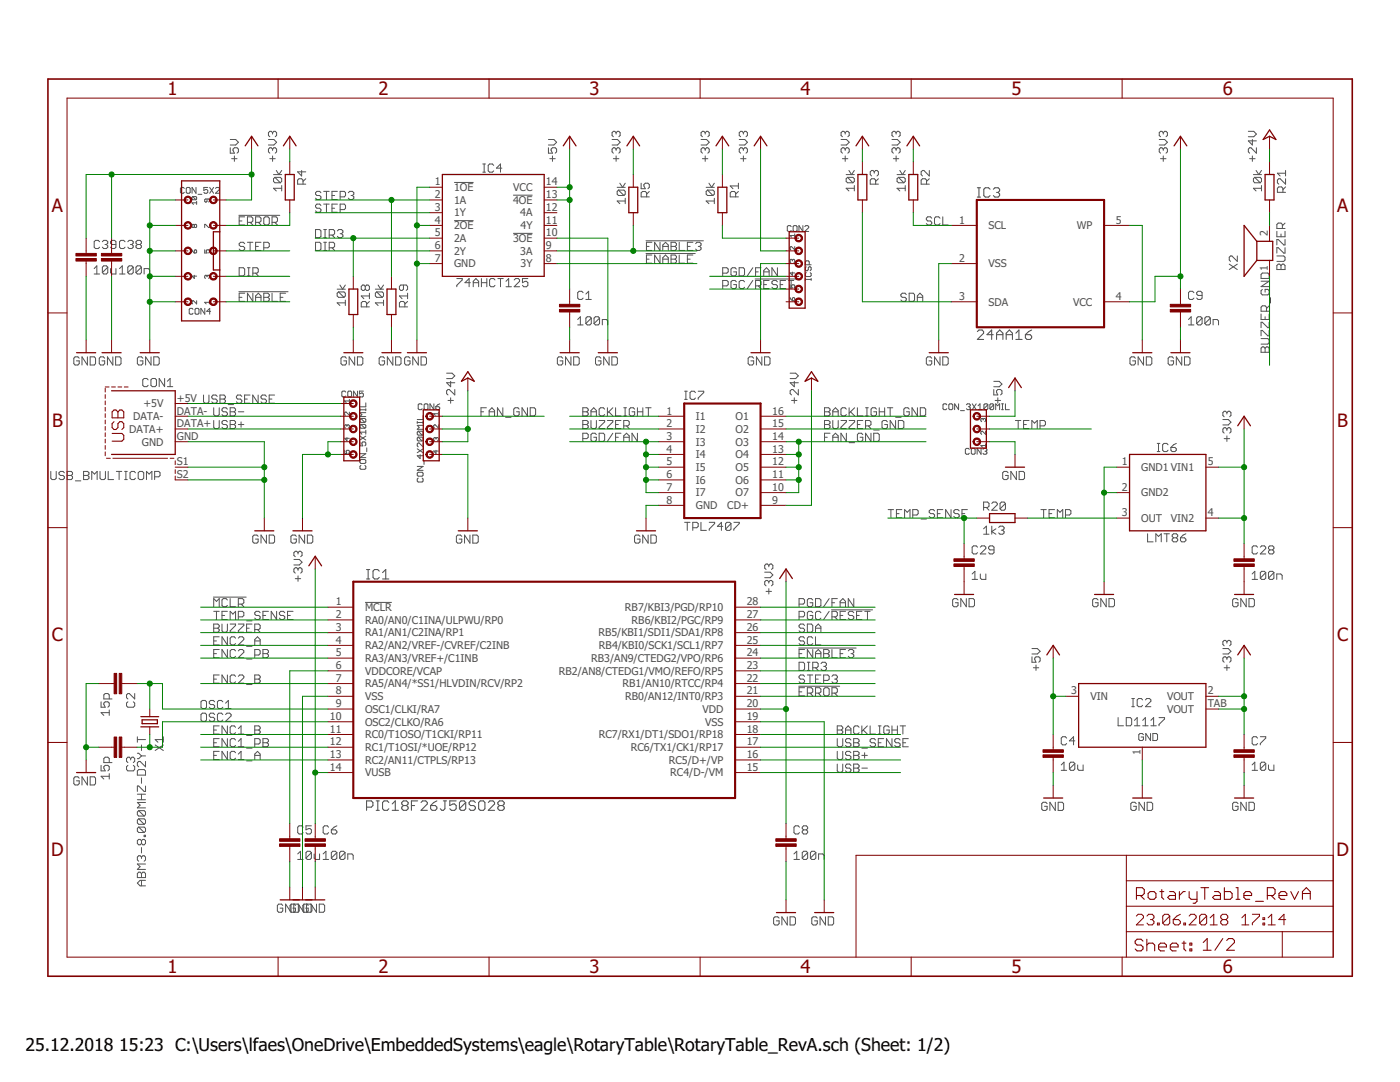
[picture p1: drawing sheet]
<svg xmlns="http://www.w3.org/2000/svg" width="279mm" height="216mm" viewBox="0 0 279 216" stroke-linecap="round" stroke-linejoin="round" font-family="sans-serif">
<defs><g id="words">
<g font-size="3.7" fill="#800000">
<text x="33.4" y="19">1</text>
<text x="75.6" y="19">2</text>
<text x="117.7" y="19">3</text>
<text x="159.8" y="19">4</text>
<text x="201.9" y="19">5</text>
<text x="244" y="19">6</text>
<text x="10.4" y="42.3">A</text>
<text x="266.9" y="42.3">A</text>
<text x="10.4" y="85.2">B</text>
<text x="266.9" y="85.2">B</text>
<text x="10.4" y="128">C</text>
<text x="266.9" y="128">C</text>
<text x="10.2" y="170.9">D</text>
<text x="266.7" y="170.9">D</text>
<text x="33.4" y="194.2">1</text>
<text x="75.6" y="194.2">2</text>
<text x="117.7" y="194.2">3</text>
<text x="159.8" y="194.2">4</text>
<text x="201.9" y="194.2">5</text>
<text x="244" y="194.2">6</text>
</g>
<g font-size="3.5">
<text x="5.1" y="209.7">25.12.2018</text>
<text x="23.8" y="209.7">15:23 C:\Users\lfaes\OneDrive\EmbeddedSystems\eagle\RotaryTable\RotaryTable_RevA.sch (Sheet: 1/2)</text>
</g>
<g font-size="2.1" fill="#505050">
<text x="86.8" y="37">1</text>
<text x="86.8" y="39.5">2</text>
<text x="90.6" y="38.1">1OE</text>
<text x="90.6" y="40.7">1A</text>
<text x="102.4" y="40.7">4OE</text>
<text x="102.4" y="38.1">VCC</text>
<text x="109" y="39.5">13</text>
<text x="109" y="37">14</text>
<text x="86.8" y="47.2">5</text>
<text x="86.8" y="44.6">4</text>
<text x="86.8" y="42.1">3</text>
<text x="90.6" y="45.7">2OE</text>
<text x="90.6" y="43.2">1Y</text>
<text x="103.8" y="43.2">4A</text>
<text x="103.9" y="45.7">4Y</text>
<text x="109" y="47.2">10</text>
<text x="109" y="44.6">11</text>
<text x="109" y="42.1">12</text>
<text x="191.5" y="44.6">1</text>
<text x="197.3" y="45.7">SCL</text>
<text x="214.9" y="45.7">WP</text>
<text x="222.7" y="44.6">5</text>
<text x="253" y="47.2" transform="rotate(-90 253 47.2)">2</text>
<text x="86.8" y="49.7">6</text>
<text x="86.8" y="52.2">7</text>
<text x="90.6" y="48.3">2A</text>
<text x="90.6" y="50.8">2Y</text>
<text x="90.6" y="53.4">GND</text>
<text x="102.4" y="48.3">3OE</text>
<text x="103.8" y="50.8">3A</text>
<text x="103.9" y="53.4">3Y</text>
<text x="109" y="52.2">8</text>
<text x="109" y="49.7">9</text>
<text x="191.5" y="52.2">2</text>
<text x="197.3" y="53.4">VSS</text>
<text x="191.5" y="59.9">3</text>
<text x="222.7" y="59.9">4</text>
<text x="253" y="54.1" transform="rotate(-90 253 54.1)">1</text>
<text x="197.3" y="61">SDA</text>
<text x="214.2" y="61">VCC</text>
<text x="26.6" y="83.8">DATA-</text>
<text x="28.6" y="81.3">+5V</text>
<text x="35.3" y="80.2">+5V</text>
<text x="35.3" y="82.7">DATA-</text>
<text x="133" y="82.7">1</text>
<text x="138.9" y="83.8">I1</text>
<text x="146.8" y="83.8">O1</text>
<text x="154.1" y="82.7">16</text>
<text x="25.8" y="86.4">DATA+</text>
<text x="28.3" y="88.9">GND</text>
<text x="35.3" y="85.2">DATA+</text>
<text x="35.3" y="87.8">GND</text>
<text x="133" y="85.2">2</text>
<text x="133" y="87.8">3</text>
<text x="138.9" y="86.4">I2</text>
<text x="138.9" y="88.9">I3</text>
<text x="146.8" y="86.4">O2</text>
<text x="146.8" y="88.9">O3</text>
<text x="154.1" y="85.2">15</text>
<text x="154.1" y="87.8">14</text>
<text x="35.3" y="92.9">S1</text>
<text x="35.3" y="95.4">S2</text>
<text x="133" y="90.3">4</text>
<text x="133" y="92.9">5</text>
<text x="133" y="95.4">6</text>
<text x="138.9" y="91.4">I4</text>
<text x="138.9" y="94">I5</text>
<text x="146.8" y="91.4">O4</text>
<text x="146.8" y="94">O5</text>
<text x="154.1" y="90.3">13</text>
<text x="154.1" y="92.9">12</text>
<text x="154.1" y="95.4">11</text>
<text x="223.9" y="92.9">1</text>
<text x="227.8" y="94">GND1 VIN1</text>
<text x="241" y="92.9">5</text>
<text x="133" y="97.9">7</text>
<text x="133" y="100.5">8</text>
<text x="138.9" y="96.5">I6</text>
<text x="138.9" y="99.1">I7</text>
<text x="138.9" y="101.6">GND</text>
<text x="145.1" y="101.6">CD+</text>
<text x="146.8" y="96.5">O6</text>
<text x="146.8" y="99.1">O7</text>
<text x="154.1" y="97.9">10</text>
<text x="154.1" y="100.5">9</text>
<text x="223.9" y="97.9">2</text>
<text x="227.8" y="99.1">GND2</text>
<text x="223.9" y="103">3</text>
<text x="227.8" y="104.1">OUT</text>
<text x="233.7" y="104.1">VIN2</text>
<text x="241" y="103">4</text>
<text x="67" y="120.8">1</text>
<text x="67" y="123.3">2</text>
<text x="67" y="125.9">3</text>
<text x="72.9" y="121.9">MCLR</text>
<text x="72.9" y="124.5">RA0/AN0/C1INA/ULPWU/RP0</text>
<text x="124.7" y="121.9">RB7/KBI3/PGD/RP10</text>
<text x="126.1" y="124.5">RB6/KBI2/PGC/RP9</text>
<text x="149" y="125.9">26</text>
<text x="149" y="123.3">27</text>
<text x="149" y="120.8">28</text>
<text x="67" y="128.4">4</text>
<text x="67" y="131">5</text>
<text x="72.9" y="127">RA1/AN1/C2INA/RP1</text>
<text x="72.9" y="129.5">RA2/AN2/VREF-/CVREF/C2INB</text>
<text x="119.4" y="127">RB5/KBI1/SDI1/SDA1/RP8</text>
<text x="119.5" y="129.5">RB4/KBI0/SCK1/SCL1/RP7</text>
<text x="149" y="131">24</text>
<text x="149" y="128.4">25</text>
<text x="67" y="133.5">6</text>
<text x="67" y="136">7</text>
<text x="72.9" y="134.6">VDDCORE/VCAP</text>
<text x="72.9" y="132.1">RA3/AN3/VREF+/C1INB</text>
<text x="72.9" y="137.2">RA5/AN4/*SS1/HLVDIN/RCV/RP2</text>
<text x="111.5" y="134.6">RB2/AN8/CTEDG1/VMO/REFO/RP5</text>
<text x="118" y="132.1">RB3/AN9/CTEDG2/VPO/RP6</text>
<text x="124.2" y="137.2">RB1/AN10/RTCC/RP4</text>
<text x="149" y="136">22</text>
<text x="149" y="133.5">23</text>
<text x="65.9" y="143.7">10</text>
<text x="67" y="141.1">9</text>
<text x="67" y="138.6">8</text>
<text x="72.9" y="142.2">OSC1/CLKI/RA7</text>
<text x="72.9" y="139.7">VSS</text>
<text x="124.8" y="139.7">RB0/AN12/INT0/RP3</text>
<text x="140.2" y="142.2">VDD</text>
<text x="149" y="141.1">20</text>
<text x="149" y="138.6">21</text>
<text x="149" y="143.7">19</text>
<text x="213.8" y="138.6">3</text>
<text x="217.6" y="139.7">VIN</text>
<text x="232.9" y="139.7">VOUT</text>
<text x="232.9" y="142.2">VOUT</text>
<text x="241" y="138.6">2</text>
<text x="241" y="141.1">TAB</text>
<text x="65.9" y="146.2">11</text>
<text x="65.9" y="148.7">12</text>
<text x="72.9" y="144.8">OSC2/CLKO/RA6</text>
<text x="72.9" y="147.3">RC0/T1OSO/T1CKI/RP11</text>
<text x="72.9" y="149.9">RC1/T1OSI/*UOE/RP12</text>
<text x="119.5" y="147.3">RC7/RX1/DT1/SDO1/RP18</text>
<text x="125.9" y="149.9">RC6/TX1/CK1/RP17</text>
<text x="140.7" y="144.8">VSS</text>
<text x="149" y="148.7">17</text>
<text x="149" y="146.2">18</text>
<text x="65.9" y="153.8">14</text>
<text x="65.9" y="151.3">13</text>
<text x="72.9" y="154.9">VUSB</text>
<text x="72.9" y="152.4">RC2/AN11/CTPLS/RP13</text>
<text x="133.5" y="152.4">RC5/D+/VP</text>
<text x="133.8" y="154.9">RC4/D-/VM</text>
<text x="149" y="153.8">15</text>
<text x="149" y="151.3">16</text>
<text x="227.6" y="150.6" transform="rotate(-90 227.6 150.6)">1</text>
</g>
</g></defs>
<g fill="none" stroke="#505050" stroke-width=".2">
<path d="M36.8 37.6l-.2-.2h-.4l-.2 .2v.8l.2 .2h.4l.2-.2M37.2 37.6l.2-.2h.4l.2 .2v.8l-.2 .2h-.4l-.2-.2zM38.5 39.2l-.2 .5 .2 .2h.6M38.5 39.2h.6l.1 .2-.1 .5M38.5 39.2l.6 .7M39.1 37.4v1.2l-.8-1.2v1.2M39.5 38.8h.8M41.3 39.7v.5l-.2 .1-.2-.1 .1-.5h.6l.2 .2-.2 .4M41.5 37.4h-.8v.6l.4-.2 .4 .2v.4l-.2 .2h-.4l-.2-.2M41.8 37.4l.8 1.2M42.6 37.4l-.8 1.2M43 37.6l.2-.2h.4l.2 .2v.2l-.8 .8h.8"/>
<path d="M46 29.5v1.1h.8l-.3-.8 .3-.3h.5l.3 .3v.5l-.3 .3M46 27.8h1l.6 .6-.6 .5h-1M46.2 31.7h1.1M46.8 31.1v1.1M53.6 27.8h1.1l.5 .6-.5 .5h-1.1M53.8 31.7h1.1M54.4 29.8l-.3-.3h-.3l-.2 .3v.5l.2 .3M54.4 29.8l.3-.3h.2l.3 .3v.5l-.3 .3M54.4 26.5l-.3-.3h-.3l-.2 .3v.5l.2 .3M54.4 26.5l.3-.3h.2l.3 .3v.5l-.3 .3M54.4 26.5v.3M54.4 29.8v.2"/>
<path d="M54.4 31.1v1.1M54.6 34.8h1.6M54.9 35.4l-.3 .3v.5l.3 .3h1M54.9 35.4h1l.3 .3v.5l-.3 .3M54.9 35.4l1 1.1M55.1 34l.6 .8 .5-.8M56.2 37.6h-1.6l.5 .5M56.2 37v1.1M60.2 34v1.1l-.8-.8h1.6M60.5 36.7v-.8l-.3-.2h-.5l-.3 .2v.8h1.6M61 35.7l-.5 .5M64.1 38.5l-.3-.3h-.6l-.2 .3v.2l.2 .3h.6l.3 .3v.2l-.3 .3h-.6l-.2-.3"/>
<path d="M64.6 38.2h1.1M65.2 38.2v1.6M66.3 39h.5M67.3 38.2h-1v1.6h1M67.9 39.3h.8l.3-.3v-.5l-.3-.3h-.8v1.6M69.5 38.5l.3-.3h.5l.3 .3v.2l-.3 .3M70.1 39h.2M70.3 39l.3 .3v.2l-.3 .3h-.5l-.3-.3M90.6 36.4h3.9M96.4 34.4h.5M96.4 32.7h.5M96.6 32.7v1.7"/>
<path d="M98.5 33l-.2-.3h-.6l-.3 .3v1.1l.3 .3h.6l.2-.3M100.2 33.5h-1.1l.8-.8v1.7M102.4 38.9h3.9M109.5 29.5v1.1h.8l-.3-.8 .3-.3h.5l.3 .3v.5l-.3 .3M109.5 27.8h1l.6 .6-.6 .5h-1M109.7 31.7h1.1M110.3 31.1v1.1M122.2 27.8h1l.6 .6-.6 .5h-1M122.4 31.7h1.1M123 29.8l-.3-.3h-.3l-.2 .3v.5l.2 .3M123 29.8l.2-.3h.3l.3 .3v.5l-.3 .3M123 26.5l-.3-.3h-.3l-.2 .3v.5l.2 .3"/>
<path d="M123 26.5l.2-.3h.3l.3 .3v.5l-.3 .3M123 26.5v.3M123 29.8v.2M123 31.1v1.1M123.2 37.4h1.6M123.4 37.9l-.2 .3v.5l.2 .3h1.1M123.4 37.9h1.1l.3 .3v.5l-.3 .3M123.4 37.9l1.1 1.1M123.7 36.6l.5 .8 .6-.8M124.8 39.6v1M128 36.6v1.1h.8l-.3-.6v-.3l.3-.2h.5l.3 .2v.6l-.3 .3M129.1 39.3v-.8l-.3-.3h-.6l-.2 .3v.8h1.6"/>
<path d="M129.6 38.2l-.5 .5M139.9 27.8h1.1l.5 .6-.5 .5h-1.1M140.2 31.7h1.1M140.7 29.8l-.2-.3h-.3l-.3 .3v.5l.3 .3M140.7 29.8l.3-.3h.3l.2 .3v.5l-.2 .3M140.7 26.5l-.2-.3h-.3l-.3 .3v.5l.3 .3M140.7 26.5l.3-.3h.3l.2 .3v.5l-.2 .3M140.7 26.5v.3M140.7 29.8v.2M140.7 31.1v1.1M140.9 37.4h1.7M141.2 37.9h1.1l.3 .3v.5l-.3 .3"/>
<path d="M141.2 37.9l-.3 .3v.5l.3 .3h1.1M141.2 37.9l1.1 1.1M141.5 36.6l.5 .8 .6-.8M142.6 39.6v1M146.8 39.3v-.8l-.2-.3h-.6l-.3 .3v.8h1.7M147.4 38.2l-.6 .5M147.4 37.1h-1.7l.6 .6M147.4 36.6v1.1M147.5 27.8h1.1l.6 .6-.6 .5h-1.1M147.8 31.7h1.1M148.4 26.5v.3M148.4 29.8v.2"/>
<path d="M148.4 31.1v1.1M148.4 29.8l-.3-.3h-.3l-.3 .3v.5l.3 .3M148.4 26.5l-.3-.3h-.3l-.3 .3v.5l.3 .3M148.4 29.8l.2-.3h.3l.3 .3v.5l-.3 .3M148.4 26.5l.2-.3h.3l.3 .3v.5l-.3 .3M167.9 27.8h1l.6 .6-.6 .5h-1M168.1 31.7h1.1M168.7 29.8l-.3-.3h-.3l-.2 .3v.5l.2 .3M168.7 29.8l.2-.3h.3l.3 .3v.5l-.3 .3M168.7 26.5l-.3-.3h-.3l-.2 .3v.5l.2 .3M168.7 26.5l.2-.3h.3l.3 .3v.5l-.3 .3M168.7 26.5v.3"/>
<path d="M168.7 29.8v.2M168.7 31.1v1.1M168.9 34.8h1.6M169.1 35.4l-.2 .3v.5l.2 .3h1.1M169.1 35.4h1.1l.3 .3v.5l-.3 .3M169.1 35.4l1.1 1.1M169.4 34l.5 .8 .6-.8M170.5 37.6h-1.6l.5 .5M170.5 37v1.1M174.5 34.3l-.3-.3h-.3l-.2 .3v.5l.2 .3M174.5 34.3l.3-.3h.2l.3 .3v.5l-.3 .3M174.5 34.3v.3"/>
<path d="M174.8 36.7v-.8l-.3-.2h-.6l-.2 .2v.8h1.6M175.3 35.7l-.5 .5M178 27.8h1.1l.5 .6-.5 .5h-1.1M178.3 31.7h1.1M178.8 26.5l-.2-.3h-.3l-.3 .3v.5l.3 .3M178.8 29.8l-.2-.3h-.3l-.3 .3v.5l.3 .3M178.8 29.8l.3-.3h.3l.2 .3v.5l-.2 .3M178.8 26.5l.3-.3h.3l.2 .3v.5l-.2 .3M178.8 26.5v.3M178.8 29.8v.2M178.8 31.1v1.1M179 34.8h1.7"/>
<path d="M179.3 35.4h1.1l.3 .3v.5l-.3 .3M179.3 35.4l-.3 .3v.5l.3 .3h1.1M179.3 35.4l1.1 1.1M179.6 34l.5 .8 .6-.8M180.7 37.6h-1.7l.6 .5M180.7 37v1.1M184.9 36.7v-.8l-.3-.2h-.5l-.3 .2v.8h1.7M185.5 34v1.1l-1.1-1.1h-.3l-.3 .3v.5l.3 .3M185.5 35.7l-.6 .5M231.4 27.8h1l.6 .6-.6 .5h-1M231.6 31.7h1.1M232.2 29.8l-.3-.3h-.3l-.2 .3v.5l.2 .3"/>
<path d="M232.2 29.8l.2-.3h.3l.3 .3v.5l-.3 .3M232.2 26.5l-.3-.3h-.3l-.2 .3v.5l.2 .3M232.2 26.5l.2-.3h.3l.3 .3v.5l-.3 .3M232.2 26.5v.3M232.2 29.8v.2M232.2 31.1v1.1M249.1 26.2h1.1l.5 .6-.5 .5h-1.1M249.4 31.7h1.1M249.9 27.8v1.1l-.8-.8h1.6M249.9 31.1v1.1M250.1 34.8h1.7M250.4 35.4l-.3 .3v.5l.3 .3h1.1"/>
<path d="M250.4 35.4h1.1l.3 .3v.5l-.3 .3M250.4 35.4l1.1 1.1M250.7 34l.5 .8 .6-.8M250.7 29.5v1.1l-1-1.1h-.3l-.3 .3v.5l.3 .3M251.8 37.6h-1.7l.6 .5M251.8 37v1.1M256 38.4v-.8l-.2-.3h-.6l-.3 .3v.8h1.7M256.6 35.7v1l-1.1-1h-.3l-.3 .2v.6l.3 .2M256.6 37.3l-.6 .5M256.6 34v1.1M256.6 34.6h-1.7l.6 .5M18.8 54.7h1.1"/>
<path d="M18.8 53.6l.5-.6v1.7M19.9 48.2l-.3-.2h-.6l-.2 .2v1.1l.2 .3h.6l.3-.3M20.4 48.2l.3-.2h.5l.3 .2v.3l-.3 .3M21 48.8h.2M21.2 48.8l.3 .3v.2l-.3 .3h-.5l-.3-.3M21.5 53.3v1.1l-.3 .3h-.5l-.3-.3M21.5 53.3l-.3-.3h-.5l-.3 .3v1.1M21.5 53.3l-1.1 1.1M22.1 53.6v.8l.2 .3h.8v-1.1M23.1 48.8h-.8l-.2-.3v-.3l.2-.2h.6l.2 .2v1.1l-.2 .3h-.6l-.2-.3M23.9 53.6l.5-.6v1.7M23.9 54.7h1.1"/>
<path d="M25 48.2l-.3-.2h-.6l-.2 .2v1.1l.2 .3h.6l.3-.3M25.5 48.2l.3-.2h.5l.3 .2v.3l-.3 .3M26 48.8h.3M26.3 48.8l.3 .3v.2l-.3 .3h-.5l-.3-.3M26.6 53.3v1.1l-.3 .3h-.5l-.3-.3M26.6 53.3l-.3-.3h-.5l-.3 .3v1.1M26.6 53.3l-1.1 1.1M27.4 48.8l-.3-.3v-.3l.3-.2h.6l.2 .2v.3l-.2 .3M27.4 48.8l-.3 .3v.2l.3 .3h.6l.2-.3v-.2l-.2-.3M27.4 48.8h.6M28.2 53.3v1.1l-.2 .3h-.6l-.3-.3M28.2 53.3l-.2-.3h-.6l-.3 .3v1.1"/>
<path d="M28.2 53.3l-1.1 1.1M28.8 54.7v-1.1h.8l.3 .3v.8M38.3 49.8l.5 .7M38.8 44.9l-.2-.1-.3 .1 .2 .5 .3-.1M38.8 44.9l.1-.1 .3 .1-.1 .5-.3-.1M38.8 54.9v.7l-.5-.5h.9M38.8 44.9v.4M38.9 49.8l.3 .2-.1 .5h-.3v-.5zM39.2 40.2v.6M39.2 40.5h-.9l.3 .3M40.9 49.8v.7h.4l-.2-.3 .2-.4h.3l.2 .2-.2 .5M40.9 45.4v-.6l.9 .6"/>
<path d="M41.3 55.1l-.2-.2-.2 .2 .1 .5M41.3 55.1l.2-.2 .3 .2-.2 .5M41.3 55.1v.1M47.7 58.2h9.8M47.7 43h8.1M47.7 59.3h.6M47.7 53.4h.9l.2 .3v1.1l-.2 .3h-.9zM47.7 44.1h.6M48.8 48.6l-.2-.3h-.6l-.3 .3v.3l.3 .3h.6l.2 .2v.3l-.2 .3h-.6l-.3-.3M48.8 58.5h-1.1v1.6h1.1M48.8 43.3h-1.1v1.6h1.1M49.4 44.4h.8l.3-.3v-.6l-.3-.2h-.8v1.6"/>
<path d="M49.4 53.4h.5M49.4 55.1h.5M49.4 48.3h1.1M49.6 53.4v1.7M49.9 44.4l.6 .5M49.9 48.3v1.7M50.5 54.5h.8l.2-.2v-.6l-.2-.3h-.8v1.7M50.5 58.5v1.6l-1.1-1.6v1.6M51 44.4h.8l.3-.3v-.6l-.3-.2h-.8v1.6M51 59.3h1.1M51 49.2h.6M51 54.5l.5 .6"/>
<path d="M51.6 44.4l.5 .5M52.1 48.3h-1.1v1.7h1.1M52.6 43.5l.3-.2h.6l.2 .2v1.1l-.2 .3h-.6l-.3-.3zM52.6 49.4h.9l.2-.2v-.6l-.2-.3h-.9v1.7M52.6 58.5h.9l.2 .3v.3l-.2 .2 .2 .3v.3l-.2 .2h-.9zM52.6 59.3h.9M54.3 44.4h.8l.3-.3v-.6l-.3-.2h-.8v1.6M54.3 58.5v1.6h1.1M54.8 44.4l.6 .5M55.9 59.3h.6M57 58.5h-1.1v1.6h1.1M63 45.8h.8l.3 .3v1.1l-.3 .2h-.8z"/>
<path d="M63 48.3h.8l.3 .3v1.1l-.3 .3h-.8zM64.1 41l-.3-.3h-.6l-.2 .3v.3l.2 .3h.6l.3 .2v.3l-.3 .3h-.6l-.2-.3M64.6 50h.6M64.6 48.3h.6M64.6 47.4h.6M64.6 45.8h.6M64.6 40.7h1.1M64.9 45.8v1.6M64.9 48.3v1.7M65.2 40.7v1.7M65.7 49.4h.8l.3-.2v-.6l-.3-.3h-.8v1.7M65.7 46.9h.8l.3-.3v-.5l-.3-.3h-.8v1.6"/>
<path d="M66.3 46.9l.5 .5M66.3 49.4l.5 .6M66.3 41.6h.5M67.3 57.7h1.6M67.3 40.7h-1v1.7h1M67.3 46.1l.3-.3h.6l.2 .3v.3l-.2 .2M67.6 58.3h1l.3 .2v.6l-.3 .2M67.6 58.3l-.3 .2v.6l.3 .2h1M67.6 58.3l1 1M67.8 56.9l.6 .8 .5-.8M67.9 41.8h.8l.3-.2v-.6l-.3-.3h-.8v1.7M67.9 46.6h.3"/>
<path d="M68.2 46.6l.2 .3v.3l-.2 .2h-.6l-.3-.2M68.9 59.9v1.1M72.9 57.1l-.3-.2h-.2l-.3 .2v.6l.3 .3h.2l.3-.3M72.9 57.1l.3-.2h.2l.3 .2v.6l-.3 .3h-.2l-.3-.3M72.9 57.1v.6M73.7 59.1h-1.6l.5 .5M73.7 58.5v1.1M74.9 57.7h1.6M75.2 58.3l-.3 .2v.6l.3 .2h1.1M75.2 58.3h1.1l.2 .2v.6l-.2 .2M75.2 58.3l1.1 1M75.5 56.9l.5 .8 .5-.8"/>
<path d="M76.5 59.9v1.1M80.5 56.9v.8l-.3 .3h-.2l-.3-.3v-.6l.3-.2h1.1l.2 .2v.6l-.2 .3M81.3 59.1h-1.6l.5 .5M81.3 58.5v1.1M90.6 44h3.9M91.2 55.6h1v.3l-1 1v.3M93.9 56.4h-1.1l.8-.8v1.6M94.4 56.4h1.1M94.4 57.2v-1.1l.6-.5 .5 .5v1.1M96.1 56.4h1.1M96.1 55.6v1.6M97.2 55.6v1.6"/>
<path d="M98.8 55.9l-.3-.3h-.5l-.3 .3v1l.3 .3h.5l.3-.3M99.4 55.6h1M99.9 55.6v1.6M101 57.2h1.1M101 56.1l.5-.5v1.6M102.4 46.6h3.9M102.6 55.9l.3-.3h.5l.3 .3v.2l-1.1 1.1h1.1M105.3 55.6h-1v.8l.5-.3h.3l.2 .3v.5l-.2 .3h-.6l-.2-.3M116.4 58.4l-.3-.3h-.5l-.3 .3v1.1l.3 .3h.5l.3-.3M116.9 59.8h1.1M116.9 58.7l.6-.6v1.7M124.8 40.1h-1.6l.5 .5"/>
<path d="M128.9 50.6h9.8M128.9 48h11.5M129 49.2h.5M129 51.7h.5M130.1 50.9h-1.1v1.6h1.1M130.1 48.3h-1.1v1.7h1.1M131.7 48.3v1.7l-1.1-1.7v1.7M131.7 50.9v1.6l-1.1-1.6v1.6M132.3 50v-1.1l.5-.6 .6 .6v1.1M132.3 49.2h1.1M132.3 51.7h1.1M132.3 52.5v-1.1l.5-.5 .6 .5v1.1"/>
<path d="M133.9 48.3h.8l.3 .3v.3l-.3 .3 .3 .2v.3l-.3 .3h-.8zM133.9 49.2h.8M133.9 50.9h.8l.3 .3v.2l-.3 .3 .3 .3v.2l-.3 .3h-.8zM133.9 51.7h.8M135.6 50.9v1.6h1M135.6 48.3v1.7h1M137.2 49.2h.5M137.2 51.7h.5M138.3 50.9h-1.1v1.6h1.1M138.3 48.3h-1.1v1.7h1.1M138.8 48.6l.3-.3h.5l.3 .3v.3l-.3 .3M139.4 49.2h.2"/>
<path d="M139.6 49.2l.3 .2v.3l-.3 .3h-.5l-.3-.3M142.6 40.1h-1.7l.6 .5M144.2 54.5h.9l.2-.2v-.6l-.2-.3h-.9v1.7M144.2 57h.9l.2-.2v-.6l-.2-.2h-.9v1.6M147 53.7l-.3-.3h-.5l-.3 .3v1.1l.3 .3h.5l.3-.3v-.5h-.6M147 56.2l-.3-.2h-.5l-.3 .2v1.1l.3 .3h.5l.3-.3v-.5h-.6M147.5 53.4h.8l.3 .3v1.1l-.3 .3h-.8zM148.6 56.2l-.3-.2h-.5l-.3 .2v1.1l.3 .3h.5l.3-.3M150.2 53.4l-1.1 1.7M150.2 56l-1.1 1.6M150.7 55.7h8.2M150.8 54.3h.5"/>
<path d="M150.8 57h.8l.3-.2v-.6l-.3-.2h-.8v1.6M151.3 57l.6 .6M151.9 53.4h-1.1v1.7M152.4 54.3h1.1M152.4 55.1v-1.1l.6-.6 .5 .6v1.1M152.4 56.8h.6M153.5 56h-1.1v1.6h1.1M155.2 53.4v1.7l-1.1-1.7v1.7M155.2 56.2l-.3-.2h-.6l-.2 .2v.3l.2 .3h.6l.3 .2v.3l-.3 .3h-.6l-.2-.3M155.7 56.8h.5M156.8 56h-1.1v1.6h1.1M157.3 56h1.1"/>
<path d="M157.7 56.8v.7h.4l-.1-.4 .1-.3h.4l.1 .2-.1 .5M157.7 59.4l.4 .6M157.9 56v1.6M157.9 45.2l-.2-.2h-.4l-.2 .2v.8l.2 .2h.4l.2-.2M158.1 51.9l-.1-.1-.3 .1 .1 .5M158.1 51.9l.2-.1 .3 .1-.1 .5M158.1 51.9v.2M158.1 54.3v.6l-.4-.4h.9M158.3 45.2l.2-.2h.4l.2 .2v.8l-.2 .2h-.4l-.2-.2zM158.3 59.4l.3 .1-.1 .5h-.4v-.5zM158.6 49.2v.6l-.6-.6-.3 .2 .1 .4M158.6 47h-.9l.3 .3"/>
<path d="M158.6 46.7v.6M160.2 45v1.2l-.8-1.2v1.2M160.6 45.2l.2-.2h.4l.2 .2v.2l-.8 .8h.8M160.7 55.8h1.2M160.7 55.6v.4M160.9 54.4l-.2 .2v.4l.2 .2h.8l.2-.2v-.4l-.2-.2M160.9 53.2l-.2 .2v.4l.2 .2 .4-.2v-.4l.2-.2 .4 .2v.4l-.2 .2M161.5 52.8v-.5l-.2-.3h-.4l-.2 .3v.5h1.2M161.9 55.6v.4M180.9 58.8l-.3-.3h-.5l-.3 .3v.3l.3 .2h.5l.3 .3v.3l-.3 .2h-.5l-.3-.2M181.4 58.5h.8l.3 .3v1.1l-.3 .2h-.8zM183.1 59.3h1"/>
<path d="M185.9 43.5l-.2-.2h-.6l-.2 .2v.3l.2 .3h.6l.2 .3v.2l-.2 .3h-.6l-.2-.3M187.6 43.5l-.3-.2h-.5l-.3 .2v1.1l.3 .3h.5l.3-.3M188.2 43.3v1.6h1M238.3 58.4l-.3-.3h-.5l-.3 .3v1.1l.3 .3h.5l.3-.3M239.9 58.9h-.8l-.3-.2v-.3l.3-.3h.5l.3 .3v1.1l-.3 .3h-.5l-.3-.3M245.3 52.7l1.6 1.1M246.9 51.1v1.1l-1-1.1h-.3l-.3 .2v.6l.3 .3M246.9 52.7l-1.6 1.1M251.7 56.1h1.6l-1.6 1.1h1.6M251.9 54.5h1.1l.3 .3v.8h-1.6v-.8zM251.9 57.7l-.2 .3v.6l.2 .2h1.1l.3-.2v-.6l-.3-.3h-.5v.6M253.6 59.4v1.1"/>
<path d="M254.8 46.2v1h1.7v-1M254.8 53l.3-.3h.3l.3 .3 .2-.3h.3l.3 .3v.8h-1.7zM254.8 51.1h1.4l.3 .2v.6l-.3 .3h-1.4M255.7 46.7v.5M255.7 53v.8M255.9 45.6v-.8l-.2-.3h-.6l-.3 .3v.8h1.7M256.5 47.8v1.1h-.3l-1.1-1.1h-.3v1.1M256.5 49.4v1.1h-.3l-1.1-1.1h-.3v1.1M256.5 44.5l-.6 .6M15.8 71.5l-.3-.3h-.5l-.3 .3v1.1l.3 .2h.5l.3-.2v-.6h-.5M17.4 71.2v1.6l-1-1.6v1.6M18 71.2h.8l.3 .3v1.1l-.3 .2h-.8z"/>
<path d="M20.9 71.5l-.3-.3h-.5l-.3 .3v1.1l.3 .2h.5l.3-.2v-.6h-.6M22.5 71.2v1.6l-1.1-1.6v1.6M23.1 71.2h.8l.3 .3v1.1l-.3 .2h-.8zM28.5 71.5l-.3-.3h-.5l-.3 .3v1.1l.3 .2h.5l.3-.2v-.6h-.5M29.6 75.8l-.3-.3h-.5l-.3 .3v1.1l.3 .3h.5l.3-.3M30.1 71.2v1.6l-1-1.6v1.6M30.4 75.5h.5l.3 .3v1.1l-.3 .3h-.5l-.3-.3v-1.1zM30.7 71.2h.8l.3 .3v1.1l-.3 .2h-.8zM32.9 75.5v1.7l-1.1-1.7v1.7M33.4 77.2h1.1M33.4 76.1l.6-.6v1.7M38.5 61.7l-.2-.2h-.3l-.2 .2v.8l.2 .2h.3l.2-.2"/>
<path d="M39.1 61.5h.4l.2 .2v.8l-.2 .2h-.4l-.2-.2v-.8zM39.2 60v.6l-.6-.6-.3 .2 .2 .4M40.6 78.8v1.4l.3 .3h.5l.3-.3v-1.4M40.9 61.5v1.2l-.8-1.2v1.2M41.8 60.3h-.9l.2 .3M41.8 60v.6M42 62.1h-.7l.5-.6v1.2M43.3 79.1l-.2-.3h-.6l-.2 .3v.3l.2 .2h.6l.2 .3v.3l-.2 .3h-.6l-.2-.3M43.9 78.8h.8l.3 .3v.3l-.3 .2 .3 .3v.3l-.3 .3h-.8zM43.9 79.6h.8M48.3 79.1l-.3-.3h-.6l-.2 .3v.3l.2 .2h.6l.3 .3v.3l-.3 .3h-.6l-.2-.3M48.8 79.6h.6"/>
<path d="M49.9 78.8h-1.1v1.7h1.1M51 60.1v-1l.6-.6 .5 .6v1M51.5 78.8v1.7l-1.1-1.7v1.7M53.2 79.1l-.3-.3h-.6l-.2 .3v.3l.2 .2h.6l.3 .3v.3l-.3 .3h-.6l-.2-.3M53.7 79.6h.6M54.8 78.8h-1.1v1.7h1.1M68.9 60.4h-1.6l.5 .6M69 78.2l-.2-.2h-.4l-.2 .2v.8l.2 .2h.4l.2-.2M69.1 71.5l-.2-.3h-.6l-.2 .3v1.1l.2 .2h.6l.2-.2v-.6h-.5M69.6 78h.4l.2 .2v.8l-.2 .2h-.4l-.2-.2v-.8zM69.7 79.7v.6M70.8 71.2v1.6l-1.1-1.6v1.6"/>
<path d="M71.3 71.2h.8l.3 .3v1.1l-.3 .2h-.8zM71.4 78v1.2l-.8-1.2v1.2M72.5 78h-.8v.6l.4-.2 .4 .2v.4l-.2 .2h-.4l-.2-.2M73.2 61.2v-.8l-.3-.2h-.5l-.3 .2v.8h1.6M73.7 60.2l-.5 .5M76.5 60.4h-1.6l.6 .6M76.8 71.5l-.3-.3h-.6l-.2 .3v1.1l.2 .2h.6l.3-.2v-.6h-.6M78.4 71.2v1.6l-1.1-1.6v1.6M79 71.2h.8l.2 .3v1.1l-.2 .2h-.8zM80.8 61.2v-.8l-.3-.2h-.5l-.3 .2v.8h1.6M81.3 60.2l-.5 .5M81.8 71.5l-.2-.3h-.6l-.2 .3v1.1l.2 .2h.6l.2-.2v-.6h-.5"/>
<path d="M83.5 71.2v1.6l-1.1-1.6v1.6M84 71.2h.8l.3 .3v1.1l-.3 .2h-.8zM89.1 74.5h1.1l.6 .5-.6 .5h-1.1M89.4 79.9h1.1M89.9 76.1v1.1l-.8-.8h1.7M89.9 79.4v1.1M90.8 77.7v1.1l-1.1-1.1h-.3l-.3 .3v.5l.3 .3M112.3 71.5l-.3-.3h-.5l-.3 .3v1.1l.3 .2h.5l.3-.2v-.6h-.5M113.9 71.2v1.6l-1-1.6v1.6M114.5 71.2h.8l.3 .3v1.1l-.3 .2h-.8zM115.3 64.8h1.1M115.3 63.8l.5-.6v1.6"/>
<path d="M118 63.5v1.1l-.3 .2h-.5l-.3-.2M118 63.5l-.3-.3h-.5l-.3 .3v1.1M118 63.5l-1.1 1.1M119.7 63.5v1.1l-.3 .2h-.6l-.2-.2M119.7 63.5l-.3-.3h-.6l-.2 .3v1.1M119.7 63.5l-1.1 1.1M119.9 71.5l-.2-.3h-.6l-.2 .3v1.1l.2 .2h.6l.2-.2v-.6h-.5M120.2 64.8v-1h.8l.3 .2v.8M121.6 71.2v1.6l-1.1-1.6v1.6M122.1 71.2h.8l.3 .3v1.1l-.3 .2h-.8zM136.6 79.7h.6M136.6 78.1h.6"/>
<path d="M136.9 78.1v1.6M138.8 78.3l-.3-.2h-.5l-.3 .2v1.1l.3 .3h.5l.3-.3M139.3 78.1h1.1v.2l-1.1 1.1v.3M150.4 71.5l-.3-.3h-.5l-.3 .3v1.1l.3 .2h.5l.3-.2v-.6h-.5M152 71.2v1.6l-1-1.6v1.6M152.6 71.2h.8l.3 .3v1.1l-.3 .2h-.8zM157.7 74.5h1.1l.5 .5-.5 .5h-1.1M158 79.9h1M158.5 76.1v1.1l-.8-.8h1.6M158.5 79.4v1.1M159.3 77.7v1.1l-1.1-1.1h-.2l-.3 .3v.5l.3 .3M183.1 60.1v-1l.5-.6 .5 .6v1"/>
<path d="M185.9 71.5l-.2-.3h-.6l-.2 .3v1.1l.2 .2h.6l.2-.2v-.6h-.5M187.6 71.2v1.6l-1.1-1.6v1.6M188.2 71.2h.8l.2 .3v1.1l-.2 .2h-.8zM198.3 77.7v1.1h.8l-.2-.5v-.3l.2-.3h.6l.3 .3v.5l-.3 .3M198.3 76.1h1.1l.6 .5-.6 .6h-1.1M198.6 79.9h1.1M199.1 79.4v1.1M226.6 71.5l-.3-.3h-.5l-.3 .3v1.1l.3 .2h.5l.3-.2v-.6h-.6M228.2 71.2v1.6l-1.1-1.6v1.6M228.8 71.2h.8l.3 .3v1.1l-.3 .2h-.8zM234.2 71.5l-.3-.3h-.5l-.3 .3v1.1l.3 .2h.5l.3-.2v-.6h-.5M235.8 71.2v1.6l-1-1.6v1.6"/>
<path d="M236.4 71.2h.8l.3 .3v1.1l-.3 .2h-.8zM237.2 63.8l.5-.6v1.6M237.2 64.8h1.1M239.9 63.5v1.1l-.3 .2h-.5l-.3-.2M239.9 63.5l-.3-.3h-.5l-.3 .3v1.1M239.9 63.5l-1.1 1.1M241.6 63.5v1.1l-.3 .2h-.6l-.2-.2M241.6 63.5l-.3-.3h-.6l-.2 .3v1.1M241.6 63.5l-1.1 1.1M242.1 64.8v-1h.8l.3 .2v.8M251.7 62.7v1.1h1.6v-1.1M251.7 69.5l.2-.3h.3l.3 .3 .3-.3h.2l.3 .3v.8h-1.6z"/>
<path d="M251.7 67.6h1.3l.3 .2v.6l-.3 .3h-1.3M252.5 63.2v.6M252.5 69.5v.8M252.8 62.1v-.8l-.3-.3h-.6l-.2 .3v.8h1.6M253.3 64.3v1.1h-.3l-1.1-1.1h-.2v1.1M253.3 65.9v1.1h-.3l-1.1-1.1h-.2v1.1M253.3 61l-.5 .6M10.1 94.1v1.3l.3 .3h.5l.3-.3v-1.3M12.8 94.3l-.2-.2h-.6l-.2 .2v.3l.2 .3h.6l.2 .2v.3l-.2 .3h-.6l-.2-.3M13.4 94.1h.8l.3 .2v.3l-.3 .3 .3 .2v.3l-.3 .3h-.8zM13.4 94.9h.8M15 95.9h1.1"/>
<path d="M16.7 94.1h.8l.3 .2v.3l-.3 .3 .3 .2v.3l-.3 .3h-.8zM16.7 94.9h.8M18.3 95.7v-1.6l.6 .5 .5-.5v1.6M20 94.1v1.3l.2 .3h.6l.2-.3v-1.3M21.6 94.1v1.6h1.1M23.2 94.1h1.1M23.8 94.1v1.6M24.9 95.7h.5M24.9 94.1h.5M25.1 94.1v1.6M27 94.3l-.2-.2h-.6l-.2 .2v1.1l.2 .3h.6l.2-.3M27.6 94.3l.3-.2h.5l.3 .2v1.1l-.3 .3h-.5l-.3-.3z"/>
<path d="M29.2 95.7v-1.6l.6 .5 .5-.5v1.6M30.9 95.1h.8l.2-.2v-.6l-.2-.2h-.8v1.6M42.7 81.4v1.3l.2 .3h.6l.3-.3v-1.3M42.7 83.9v1.4l.2 .2h.6l.3-.2v-1.4M45.4 84.2l-.3-.3h-.5l-.3 .3v.2l.3 .3h.5l.3 .3v.3l-.3 .2h-.5l-.3-.2M45.4 81.6l-.3-.2h-.5l-.3 .2v.3l.3 .3h.5l.3 .2v.3l-.3 .3h-.5l-.3-.3M45.5 80.7h1.1M45.9 81.4h.8l.3 .2v.3l-.3 .3 .3 .2v.3l-.3 .3h-.8zM45.9 83.9h.8l.3 .3v.2l-.3 .3 .3 .3v.3l-.3 .2h-.8zM45.9 84.7h.8M45.9 82.2h.8M47.6 84.7h1.1"/>
<path d="M47.6 82.2h1.1M48.1 84.2v1.1M68.8 89.9v.6h.4l-.1-.3 .1-.3 .5 .1v.3l-.1 .2M69.2 84.9l.2-.1 .3 .1v.3l-.1 .2M69.2 84.9l-.1-.1-.3 .1v.3l.1 .2M69.2 84.9v.2M69.2 87.3v.6l-.4-.4h.9M69.7 82.2v.7l-.6-.7-.3 .2v.3l.1 .2M69.7 80h-.9l.3 .3M71.8 81.6v.4M71.8 88.2v.8h.6l-.2-.4 .2-.4h.4l.2 .2v.4l-.2 .2M71.8 90.5h1.2l-1.2 .8h1.2"/>
<path d="M71.8 87l1.2 .8M71.8 81.8h1.2M72 92.9l-.2 .1v.5l.2 .1h.8l.2-.1v-.5l-.2-.1M72 83.5l-.2 .2v.4l.2 .2h.8M72 84.7l-.2 .2v.4l.2 .1h.8M72 91.7h.8l.2 .2v.4l-.2 .2h-.8l-.2-.2v-.4zM72 83.5h.8l.2 .2v.4l-.2 .2M72 84.7h.8l.2 .2v.4l-.2 .1M72 84.7l.8 .7M72 83.5l.8 .8M73 80.4v.8h-1.2M73 81.6v.4"/>
<path d="M73 85.9v.7M73 87l-1.2 .8M73 86.2h-1.2l.4 .4M73 82.3h-1.2l.4 .4-.4 .4h1.2M73.2 89.4v.7M83.3 84.1v.4M83.3 93.1h1.1l-1.1 .8h1.1M83.3 89.6l1.1 .7M83.3 84.3h1.1M83.5 87.2h.7l.2 .2v.4l-.2 .2M83.5 95.4l-.2 .2v.4l.2 .2h.7l.2-.2v-.4l-.2-.2M83.5 86l-.2 .3v.3l.2 .2h.7"/>
<path d="M83.5 87.2l-.2 .2v.4l.2 .2h.7M83.5 94.2h.7l.2 .2v.4l-.2 .2h-.7l-.2-.2v-.4zM83.5 86h.7l.2 .3v.3l-.2 .2M83.5 87.2l.7 .8M83.5 86l.7 .8M83.8 90.7v.8l-.5-.6h1.1M84.2 80.8l-.1-.2h-.4l-.2 .2v.8l.2 .1h.4l.1-.1M84.4 84.9h-1.1l.4 .4-.4 .4h1.1M84.4 88.4v.8l-.7-.8-.4 .2v.4l.2 .2M84.4 82.9v.8h-1.1M84.4 84.1v.4M84.4 89.6l-1.1 .7"/>
<path d="M84.6 91.9v.8M84.6 80.8l.2-.2h.4l.2 .2v.8l-.2 .1h-.4l-.2-.1zM86.6 80.6v1.1l-.8-1.1v1.1M87 81.2h.6l.2 .4-.2 .1h-.4l-.2-.1zM87 87.5l-.1-.2-.3 .2v.3l.1 .1M87 87.5l.2-.2 .3 .2v.3l-.2 .1M87 87.5v.1M87 89.9v.6l-.4-.5h.9M87.5 84.8v.6l-.6-.6-.3 .1v.3l.1 .2M87.5 82.5h-.9l.3 .4M87.5 82.2v.7M87.8 80.6l-.8 .6"/>
<path d="M96 82.2h.5M97.1 81.4h-1.1v1.6M97.6 83v-1.1l.6-.5 .5 .5v1.1M97.6 82.2h1.1M100.4 81.4v1.6l-1.1-1.6v1.6M100.9 83.3h1.1M103.6 81.6l-.2-.2h-.6l-.3 .2v1.1l.3 .3h.6l.2-.3v-.5h-.5M105.3 81.4v1.6l-1.1-1.6v1.6M105.8 81.4h.8l.3 .2v1.1l-.3 .3h-.8zM116.3 87.5h.8l.3-.3v-.5l-.3-.3h-.8v1.7M116.3 81.4h.8l.3 .2v.3l-.3 .3 .3 .2v.3l-.3 .3h-.8zM116.3 83.9h.8l.3 .3v.2l-.3 .3 .3 .3v.3l-.3 .2h-.8z"/>
<path d="M116.3 84.7h.8M116.3 82.2h.8M117.9 83v-1.1l.6-.5 .5 .5v1.1M117.9 83.9v1.4l.3 .2h.5l.3-.2v-1.4M117.9 82.2h1.1M119 86.7l-.3-.3h-.5l-.3 .3v1.1l.3 .3h.5l.3-.3v-.6h-.5M119.6 86.4h.8l.3 .3v1.1l-.3 .3h-.8zM119.6 83.9h1.1v.3l-1.1 1.1v.2h1.1M120.7 81.6l-.3-.2h-.6l-.2 .2v1.1l.2 .3h.6l.3-.3M121.2 83.9h1.1v.3l-1.1 1.1v.2h1.1M121.2 81.4v1.6M121.5 82.2l.8 .8"/>
<path d="M122.3 86.4l-1.1 1.7M122.3 81.4l-1.1 1M122.9 87.2h.5M122.9 81.4v1.6h1M122.9 84.7h.5M123.9 86.4h-1v1.7M123.9 83.9h-1v1.6h1M124.5 87.2h1.1M124.5 85h.8l.3-.3v-.5l-.3-.3h-.8v1.6M124.5 88.1v-1.1l.5-.6 .6 .6v1.1M124.5 83h.5M124.5 81.4h.5"/>
<path d="M124.8 81.4v1.6M125 85l.6 .5M126.7 81.6l-.3-.2h-.5l-.3 .2v1.1l.3 .3h.5l.3-.3v-.5h-.6M127.2 86.4v1.7l-1.1-1.7v1.7M127.2 81.4v1.6M127.2 82.2h1.1M128.3 81.4v1.6M128.9 81.4h1M129.4 81.4v1.6M164.5 81.4h.9l.3 .2v.3l-.3 .3 .3 .2v.3l-.3 .3h-.9zM164.5 83.9h.9l.3 .3v.2l-.3 .3 .3 .3v.3l-.3 .2h-.9zM164.5 87.2h.6"/>
<path d="M164.5 84.7h.9M164.5 82.2h.9M165.7 86.4h-1.2v1.7M166.2 83.9v1.4l.3 .2h.5l.3-.2v-1.4M166.2 87.2h1.1M166.2 82.2h1.1M166.2 83v-1.1l.5-.5 .6 .5v1.1M166.2 88.1v-1.1l.5-.6 .6 .6v1.1M167.8 83.9h1.1v.3l-1.1 1.1v.2h1.1M168.9 86.4v1.7l-1.1-1.7v1.7M168.9 81.6l-.3-.2h-.5l-.3 .2v1.1l.3 .3h.5l.3-.3M169.5 83.9h1.1v.3l-1.1 1.1v.2h1.1"/>
<path d="M169.5 88.3h1.1M169.5 81.4v1.6M169.7 82.2l.9 .8M170.6 81.4l-1.1 1M171.1 84.7h.5M171.1 81.4v1.6h1.1M172.2 86.7l-.3-.3h-.5l-.3 .3v1.1l.3 .3h.5l.3-.3v-.6h-.6M172.2 83.9h-1.1v1.6h1.1M172.7 85h.8l.3-.3v-.5l-.3-.3h-.8v1.6M172.7 83h.6M172.7 81.4h.6M173 81.4v1.6"/>
<path d="M173.3 85l.5 .5M173.8 86.4v1.7l-1.1-1.7v1.7M174.4 86.4h.8l.3 .3v1.1l-.3 .3h-.8zM174.4 85.8h1.1M174.9 81.6l-.3-.2h-.5l-.3 .2v1.1l.3 .3h.5l.3-.3v-.5h-.5M175.5 82.2h1.1M175.5 81.4v1.6M176.6 81.4v1.6M177.1 84.2l-.3-.3h-.5l-.3 .3v1.1l.3 .2h.5l.3-.2v-.6h-.5M177.1 81.4h1.1M177.7 81.4v1.6M178.7 83.9v1.6l-1-1.6v1.6"/>
<path d="M178.8 83.3h1M179.3 83.9h.8l.3 .3v1.1l-.3 .2h-.8zM181.5 81.6l-.3-.2h-.5l-.3 .2v1.1l.3 .3h.5l.3-.3v-.5h-.6M183.1 81.4v1.6l-1.1-1.6v1.6M183.7 81.4h.8l.2 .2v1.1l-.2 .3h-.8zM189 80.8l-.2-.2h-.4l-.2 .2v.8l.2 .1h.4l.2-.1M189.4 80.8l.1-.2h.4l.2 .2v.8l-.2 .1h-.4l-.1-.1zM191.3 80.6v1.1l-.8-1.1v1.1M191.7 81.9h.8M192.9 80.8l.2-.2h.3l.2 .2-.2 .4M193.3 81.2h.1M193.4 81.2l.2 .2-.2 .3h-.3l-.2-.1"/>
<path d="M193.4 89.7l-.1-.2h-.4l-.2 .2v.7l.2 .2h.4l.1-.2M193.8 89.7l.2-.2h.4l.2 .2v.7l-.2 .2h-.4l-.2-.2zM194 80.6l.8 1.1M194.8 80.6l-.8 1.1M195.2 81.7h.8M195.2 81l.4-.4v1.1M195.8 89.5v1.1l-.8-1.1v1.1M196.2 89.7l.2-.2h.4l.2 .2-.2 .3M196.2 83.7l-.1-.2-.4 .2v.3l.2 .1M196.2 83.7l.2-.2 .3 .2v.3l-.2 .1M196.2 83.7v.1M196.6 90h.2"/>
<path d="M196.7 86v.7l-.6-.7-.4 .2v.3l.2 .2M196.7 88.9h-1l.4 .3M196.7 88.6v.6M196.8 90l.2 .2-.2 .4h-.4l-.2-.2M197.1 80.8l-.1-.2h-.4l-.2 .2v.8M197.1 80.8v.8l-.1 .1h-.4l-.2-.1M197.1 80.8l-.7 .8M198.3 80.8l-.2-.2h-.4l-.2 .2v.8M198.3 80.8v.8l-.2 .1h-.4l-.2-.1M198.3 80.8l-.8 .8M198.7 81.7v-1.1l.4 .4 .4-.4v1.1M199.9 80.6h.4"/>
<path d="M199.9 81.7h.4M200.1 80.6v1.1M200.7 80.6v1.1h.7M201.2 94.3l-.3-.2h-.5l-.3 .2v1.1l.3 .3h.5l.3-.3v-.5h-.5M202.6 83.9h1.1M202.8 94.1v1.6l-1.1-1.6v1.6M203.2 83.9v1.6M203.4 94.1h.8l.3 .2v1.1l-.3 .3h-.8zM204.3 84.7h.5M205.4 83.9h-1.1v1.6h1.1M205.9 85.5v-1.6l.6 .5 .5-.5v1.6M207.6 85h.8l.2-.3v-.5l-.2-.3h-.8v1.6"/>
<path d="M230.9 90.1h.6M230.9 88.5h.6M231.2 88.5v1.6M233.1 88.8l-.2-.3h-.6l-.3 .3v1l.3 .3h.6l.2-.3M233.7 89.3h.8l.3 .3v.2l-.3 .3h-.6l-.2-.3zM234.8 88.5l-.6 .3-.5 .5M244.1 83.7h1l.6 .5-.6 .6h-1M244.3 87.5h1.1M244.9 85.6l.2-.3h.3l.3 .3v.6l-.3 .2M244.9 82.3v.3M244.9 85.6v.3M244.9 87v1.1"/>
<path d="M244.9 82.3l-.3-.2h-.3l-.2 .2v.6l.2 .3M244.9 85.6l-.3-.3h-.3l-.2 .3v.6l.2 .2M244.9 82.3l.2-.2h.3l.3 .2v.6l-.3 .3M42.6 119.1h6.5M45.4 119.7l-.3-.3h-.5l-.3 .3v1.1l.3 .3h.5l.3-.3M45.9 119.4v1.7h1.1M51.5 107l-.2-.2h-.6l-.3 .2v1.1l.3 .3h.6l.2-.3v-.5h-.5M53.2 106.8v1.6l-1.1-1.6v1.6M53.7 106.8h.8l.3 .2v1.1l-.3 .3h-.8zM58.7 111.6h1l.6 .6-.6 .5h-1M58.9 115.5h1.1M59.1 107l-.2-.2h-.6l-.2 .2v1.1l.2 .3h.6l.2-.3v-.5h-.5"/>
<path d="M59.5 110.3v.3M59.5 113.6v.2M59.5 114.9v1.1M59.5 113.6l-.3-.3h-.3l-.2 .3v.5l.2 .3M59.5 110.3l-.3-.3h-.3l-.2 .3v.5l.2 .3M59.5 113.6l.2-.3h.3l.3 .3v.5l-.3 .3M59.5 110.3l.2-.3h.3l.3 .3v.5l-.3 .3M60.8 106.8v1.6l-1.1-1.6v1.6M61.3 106.8h.8l.3 .2v1.1l-.3 .3h-.8zM92.2 107l-.3-.2h-.5l-.3 .2v1.1l.3 .3h.5l.3-.3v-.5h-.6M93.8 106.8v1.6l-1.1-1.6v1.6M94.4 106.8h.8l.2 .2v1.1l-.2 .3h-.8z"/>
<path d="M127.7 107l-.3-.2h-.5l-.3 .2v1.1l.3 .3h.5l.3-.3v-.5h-.5M129.3 106.8v1.6l-1-1.6v1.6M129.9 106.8h.8l.3 .2v1.1l-.3 .3h-.8zM136.6 104.2h1.1M137.2 104.2v1.6M138.3 105.3h.8l.2-.3v-.5l-.2-.3h-.8v1.6M139.9 104.2v1.6h1.1M141.5 104.2h1.1v.3l-1.1 1.1v.2M144.3 105h-1.1l.8-.8v1.6M145.9 104.5l-.3-.3h-.5l-.3 .3v1.1M145.9 104.5v1.1l-.3 .2h-.5l-.3-.2M145.9 104.5l-1.1 1.1"/>
<path d="M146.5 104.2h1v.3l-1 1.1v.2M152.6 114.2h1.1l.5 .5-.5 .6h-1.1M152.9 118h1.1M153.4 112.8v.3M153.4 116.1v.3M153.4 117.5v1M153.4 116.1l-.2-.3h-.3l-.3 .3v.5l.3 .3M153.4 112.8l-.2-.3h-.3l-.3 .3v.6l.3 .2M153.4 116.1l.3-.3h.3l.2 .3v.5l-.2 .3M153.4 112.8l.3-.3h.3l.2 .3v.6l-.2 .2M162.2 119.7l-.3-.3h-.5l-.3 .3v1.1l.3 .3h.5l.3-.3v-.5h-.6M162.8 119.4h.8l.2 .3v1.1l-.2 .3h-.8z"/>
<path d="M165.5 119.4l-1.1 1.7M167.1 119.4h-1.1v1.7M170.4 119.4v1.7l-1.1-1.7v1.7M177.2 101.7h1.1M177.8 101.7v1.6M178.9 102.5h.5M180 101.7h-1.1v1.6h1.1M180.5 103.3v-1.6l.6 .5 .5-.5v1.6M182.2 102.8h.8l.2-.3v-.6l-.2-.2h-.8v1.6M183.8 103.6h1.1M186.5 101.9l-.3-.2h-.5l-.3 .2v.3l.3 .3h.5l.3 .3v.2l-.3 .3h-.5l-.3-.3M187.1 102.5h.5"/>
<path d="M188.2 101.7h-1.1v1.6h1.1M189.8 101.7v1.6l-1.1-1.6v1.6M191.2 119.7l-.3-.3h-.5l-.3 .3v1.1l.3 .3h.5l.3-.3v-.5h-.5M191.4 101.9l-.2-.2h-.6l-.2 .2v.3l.2 .3h.6l.2 .3v.2l-.2 .3h-.6l-.2-.3M192 102.5h.5M192.8 119.4v1.7l-1.1-1.7v1.7M193.1 101.7h-1.1v1.6h1.1M193.4 119.4h.8l.3 .3v1.1l-.3 .3h-.8zM194 115.6h1.1M194 114.5l.6-.5v1.6M195.1 109.2l-.3-.3h-.5l-.3 .3v1.1l.3 .2h.5l.3-.2M195.6 114.5v.9l.3 .2h.8v-1.1"/>
<path d="M195.6 109.2l.3-.3h.6l.2 .3v.3l-1.1 1h1.1M196.3 105.5l.5-.5v1.6M196.3 106.6h1.1M196.3 101.3h.8l.3-.3v-.5l-.3-.3h-.8v1.6M196.8 101.3l.6 .5M197.9 105v1.6M197.9 100.5l.3-.3h.6l.2 .3v.2l-1.1 1.1h1.1M198.4 109.7h-.8l-.3-.2v-.3l.3-.3h.5l.3 .3v1.1l-.3 .2h-.5l-.3-.2M198.8 105.5l-.9 .6 .9 .5M199.3 105.2l.3-.2h.5l.3 .2v.3l-.3 .3M199.8 105.8h.3M200.1 105.8l.3 .3v.2l-.3 .3h-.5l-.3-.3"/>
<path d="M200.7 100.5v1l-.3 .3h-.5l-.3-.3M200.7 100.5l-.3-.3h-.5l-.3 .3v1M200.7 100.5l-1.1 1M207.7 101.7h1.1M208.3 101.7v1.6M209.4 102.5h.5M210.5 101.7h-1.1v1.6h1.1M211 103.3v-1.6l.5 .5 .6-.5v1.6M212.6 102.8h.8l.3-.3v-.6l-.3-.2h-.8v1.6M219.1 119.7l-.2-.3h-.6l-.2 .3v1.1l.2 .3h.6l.2-.3v-.5h-.5M220.8 119.4v1.7l-1.1-1.7v1.7M221.3 119.4h.8l.3 .3v1.1l-.3 .3h-.8z"/>
<path d="M229 106.5v1.6h1.1M230.7 108.1v-1.6l.5 .5 .6-.5v1.6M232.3 106.5h1.1M232.9 106.5v1.6M234.2 107.3l-.3 .3v.3l.3 .2h.6l.2-.2v-.3l-.2-.3M234.2 107.3l-.3-.3v-.2l.3-.3h.6l.2 .3v.2l-.2 .3M234.2 107.3h.6M235.6 107.3h.8l.3 .3v.3l-.3 .2h-.5l-.3-.2zM236.7 106.5l-.6 .3-.5 .5M247.1 119.7l-.3-.3h-.5l-.3 .3v1.1l.3 .3h.5l.3-.3v-.5h-.6M248.7 119.4v1.7l-1.1-1.7v1.7M249.3 119.4h.8l.2 .3v1.1l-.2 .3h-.8z"/>
<path d="M249.9 114.5l.5-.5v1.6M249.9 115.6h1.1M251 109.2l-.3-.3h-.6l-.2 .3v1.1l.2 .2h.6l.3-.2M251.5 109.2l.3-.3h.5l.3 .3v.3l-1.1 1h1.1M252.6 114.3l-.3-.3h-.5l-.3 .3v1.1M252.6 114.3v1.1l-.3 .2h-.5l-.3-.2M252.6 114.3l-1.1 1.1M253.4 109.7l-.2-.2v-.3l.2-.3h.6l.2 .3v.3l-.2 .2M253.4 109.7l-.2 .3v.3l.2 .2h.6l.2-.2v-.3l-.2-.3M253.4 109.7h.6M254.2 114.3l-.2-.3h-.6l-.2 .3v1.1M254.2 114.3v1.1l-.2 .2h-.6l-.2-.2"/>
<path d="M254.2 114.3l-1 1.1M254.8 115.6v-1.1h.8l.3 .3v.8M21.8 139.5v-.8l-.3-.3h-.5l-.3 .3v.8h1.7M26.9 138.4v1.1l-1.1-1.1h-.3l-.2 .3v.5l.2 .3M40.4 139.8h.5l.3 .2v1.1l-.3 .3h-.5l-.3-.3v-1.1zM42.7 121.1v-1.7l.5 .6 .6-.6v1.7M42.7 124.5h.8l.3 .3v.3l-.3 .2 .3 .3v.3l-.3 .3h-.8zM42.7 125.3h.8M42.7 127.9h.5M42.7 122h1.1M42.7 135.5h.5M42.7 130.4h.5"/>
<path d="M43.2 122v1.6M43.8 127.1h-1.1v1.6h1.1M43.8 129.6h-1.1v1.6h1.1M43.8 134.7h-1.1v1.6h1.1M44.3 124.5v1.4l.3 .3h.5l.3-.3v-1.4M44.3 122.8h.5M45.4 122h-1.1v1.6h1.1M45.4 127.1v1.6l-1.1-1.6v1.6M45.4 129.6v1.6l-1.1-1.6v1.6M45.4 134.7v1.6l-1.1-1.6v1.6M45.9 123.6v-1.6l.6 .5 .5-.5v1.6M45.9 124.5h1.1v.3l-1.1 1.1v.3h1.1"/>
<path d="M47 127.3l-.3-.2h-.5l-.3 .2v1.1l.3 .3h.5l.3-.3M47 129.9l-.3-.3h-.5l-.3 .3v1.1l.3 .2h.5l.3-.2M47 135l-.3-.3h-.5l-.3 .3v1l.3 .3h.5l.3-.3M47.6 120.5h.8l.3-.2v-.6l-.3-.3h-.8v1.7M47.6 124.5h1.1v.3l-1.1 1.1v.3h1.1M47.6 127.3l.2-.2h.6l.3 .2v.3l-1.1 1.1h1.1M47.6 123.1h.8l.3-.3v-.5l-.3-.3h-.8v1.6M47.6 129.9l.2-.3h.6l.3 .3v.3l-1.1 1h1.1M47.6 135l.2-.3h.6l.3 .3v.2l-1.1 1.1h1.1M48.1 120.5l.6 .6M49.2 125.3h.5M49.2 123.9h1.1"/>
<path d="M49.2 129h1.1M49.2 131.5h1.1M49.2 136.6h1.1M50.3 124.5h-1.1v1.7h1.1M50.8 125.6h.8l.3-.3v-.5l-.3-.3h-.8v1.7M50.8 127.9h1.1M50.8 130.7h.8l.3-.3v-.5l-.3-.3h-.8v1.6M50.8 134.7h.8l.3 .3v.2l-.3 .3 .3 .3v.2l-.3 .3h-.8zM50.8 135.5h.8M50.8 128.7v-1.1l.6-.5 .5 .5v1.1M51.4 125.6l.5 .6M51.9 122.3l-.3-.3h-.5l-.3 .3v.2l.3 .3h.5l.3 .3v.2l-.3 .3h-.5l-.3-.3"/>
<path d="M52.5 129.6h.8l.3 .3v.3l-.3 .2 .3 .3v.3l-.3 .2h-.8zM52.5 122.8h.5M52.5 130.4h.8M53.6 122h-1.1v1.6h1.1M55.2 122v1.6l-1.1-1.6v1.6M56.8 122.3l-.2-.3h-.6l-.2 .3v.2l.2 .3h.6l.2 .3v.2l-.2 .3h-.6l-.2-.3M57.4 122.8h.5M58.5 122h-1.1v1.6h1.1M72.9 120.2h5.3M159.4 136.9h8.2M159.4 129.3h11.5M159.5 132.1h.8l.3 .3v1.1l-.3 .3h-.8z"/>
<path d="M159.5 120.5h.8l.3-.2v-.6l-.3-.3h-.8v1.7M159.5 123.1h.8l.3-.3v-.5l-.3-.3h-.8v1.6M159.5 138h.5M159.5 130.4h.5M160.6 135l-.3-.3h-.6l-.2 .3v.2l.2 .3h.6l.3 .3v.2l-.3 .3h-.6l-.2-.3M160.6 124.8l-.3-.3h-.6l-.2 .3v.3l.2 .2h.6l.3 .3v.3l-.3 .3h-.6l-.2-.3M160.6 127.3l-.3-.2h-.6l-.2 .2v.3l.2 .3h.6l.3 .3v.2l-.3 .3h-.6l-.2-.3M160.6 129.6h-1.1v1.6h1.1M160.6 137.2h-1.1v1.7h1.1M161.1 124.5h.8l.3 .3v1.1l-.3 .3h-.8zM161.1 132.1h.5M161.1 138.3h.8l.3-.3v-.5l-.3-.3h-.8v1.7"/>
<path d="M161.1 134.7h1.1M161.1 133.8h.5M161.4 132.1v1.7M161.6 138.3l.6 .6M161.6 134.7v1.6M162.2 133.2h.8l.3-.2v-.6l-.3-.3h-.8v1.7M162.2 122.3l-.3-.3h-.5l-.3 .3v1l.3 .3h.5l.3-.3v-.5h-.6M162.2 127.3l-.3-.2h-.5l-.3 .2v1.1l.3 .3h.5l.3-.3M162.2 129.6v1.6l-1.1-1.6v1.6M162.8 138.3h.8l.2-.3v-.5l-.2-.3h-.8v1.7M162.8 126.2v-1.1l.5-.6 .5 .6v1.1M162.8 127.1v1.6h1"/>
<path d="M162.8 131.2v-1l.5-.6 .5 .6v1M162.8 125.3h1M162.8 135.5h.5M162.8 133.2l.5 .6M162.8 130.4h1M163.3 138.3l.5 .6M163.8 122.3l-.2-.3h-.6l-.2 .3v1l.2 .3h.6l.2-.3M163.8 134.7h-1v1.6h1M163.9 132.4l.2-.3h.6l.2 .3v.3l-.2 .3M164.4 129.6h.8l.3 .3v.3l-.3 .2 .3 .3v.3l-.3 .2h-.8zM164.4 135.8h.8l.3-.3v-.5l-.3-.3h-.8v1.6M164.4 133h.3"/>
<path d="M164.4 130.4h.8M164.7 137.2h.5l.3 .3v1.1l-.3 .3h-.5l-.3-.3v-1.1zM164.7 133l.2 .2v.3l-.2 .3h-.6l-.2-.3M165.5 122l-1.1 1.6M165.9 121.7h8.2M166 135l.3-.3h.5l.3 .3v.2l-.3 .3M166 120.3h.6M166 123.1h.8l.3-.3v-.5l-.3-.3h-.8v1.6M166 129.6v1.6h1.1M166 138.3h.8l.3-.3v-.5l-.3-.3h-.8v1.7M166.6 138.3l.5 .6M166.6 123.1l.5 .5"/>
<path d="M166.6 135.5h.2M166.8 135.5l.3 .3v.2l-.3 .3h-.5l-.3-.3M167.7 120.3h1M167.7 121.1v-1.1l.5-.6 .5 .6v1.1M167.7 122.8h.5M167.7 130.4h.5M168.7 122h-1v1.6h1M168.7 129.6h-1v1.6h1M169.3 129.9l.3-.3h.5l.3 .3v.3l-.3 .2M169.8 130.4h.3M170.1 130.4l.3 .3v.3l-.3 .2h-.5l-.3-.2M170.4 122.3l-.3-.3h-.5l-.3 .3v.2l.3 .3h.5l.3 .3v.2l-.3 .3h-.5l-.3-.3"/>
<path d="M170.9 122.8h.6M172 122h-1.1v1.6h1.1M172.6 122h1.1M173.1 122v1.6M206 131.1v1h.8l-.3-.5v-.3l.3-.2h.5l.3 .2v.6l-.3 .2M206 129.4h1l.6 .6-.6 .5h-1M206.2 133.2h1.1M206.8 132.7v1.1M225.9 139.4h.5M226.1 139.4v1.6M228 139.7l-.2-.3h-.6l-.3 .3v1l.3 .3h.6l.2-.3M228.6 139.7l.3-.3h.5l.3 .3v.2l-1.1 1.1h1.1"/>
<path d="M244.1 129.4h1l.6 .6-.6 .5h-1M244.3 133.2h1.1M244.9 128.1v.2M244.9 131.3v.3M244.9 132.7v1.1M244.9 131.3l-.3-.2h-.3l-.2 .2v.6l.2 .2M244.9 128.1l-.3-.3h-.3l-.2 .3v.5l.2 .3M244.9 131.3l.2-.2h.3l.3 .2v.6l-.3 .2M244.9 128.1l.2-.3h.3l.3 .3v.5l-.3 .3M15.8 155.3l-.3-.3h-.5l-.3 .3v1.1l.3 .2h.5l.3-.2v-.6h-.5M17.4 155v1.6l-1-1.6v1.6M18 155h.8l.3 .3v1.1l-.3 .2h-.8z"/>
<path d="M20.2 140v1.1h.8l-.3-.5v-.3l.3-.3h.5l.3 .3v.5l-.3 .3M20.2 152.7v1.1h.8l-.3-.5v-.3l.3-.3h.5l.3 .3v.5l-.3 .3M21.8 154.9h-1.6l.5 .5M21.8 141.7v1M21.8 152.2v-.8l-.3-.3h-.5l-.3 .3v.8h1.7M21.8 154.4v1M21.8 142.2h-1.6l.5 .5M25.5 152.7l-.2 .3v.5l.2 .3h1.1l.3-.3v-.5l-.3-.3M25.5 140l-.2 .3v.5l.2 .3h1.1l.3-.3v-.5l-.3-.3M26.1 151.4l-.3-.3h-.3l-.2 .3v.5l.2 .3M26.1 151.4l.3-.3h.2l.3 .3v.5l-.3 .3M26.1 151.4v.2"/>
<path d="M27.4 147v1.1M27.4 159.6h1.6M27.4 158.5h1.6M27.4 150.3h.3l.5 .5M27.4 147.6h1.6M27.7 153.6h1.1l.2 .2v.9h-1.6v-.9zM28.2 148.7v1.1M28.2 155.2v1.1M28.2 158.5v1.1M28.2 150.8l-.5 .6h-.3M28.2 150.8h.8M29 151.9v1.1l-1-1.1h-.3l-.3 .3v.5l.3 .3"/>
<path d="M29 156.8v1.1h-.2l-1.1-1.1h-.3v1.1M31 148.7l1.6 1.1M32.6 147.6h-1.6l.5 .5M32.6 148.7l-1.6 1.1M32.6 147v1.1M40.1 142.6l.3-.3h.5l.3 .3v1.1l-.3 .2h-.5l-.3-.2zM42.7 150.7h.5M42.7 148.2h.5M42.7 145.7h.5M42.8 140l-.2-.2h-.6l-.2 .2v.3l.2 .3h.6l.2 .2v.3l-.2 .3h-.6l-.2-.3M42.8 142.6l-.2-.3h-.6l-.2 .3v.3l.2 .2h.6l.2 .3v.3l-.2 .2h-.6l-.2-.2M43.8 144.8h-1.1v1.7h1.1"/>
<path d="M43.8 147.4h-1.1v1.6h1.1M43.8 149.9h-1.1v1.7h1.1M44.5 140l-.3-.2h-.5l-.3 .2v1.1l.3 .3h.5l.3-.3M44.5 142.6l-.3-.3h-.5l-.3 .3v1.1l.3 .2h.5l.3-.2M45 141.4h1.1M45 140.3l.6-.5v1.6M45 142.6l.3-.3h.5l.3 .3v.3l-1.1 1h1.1M45.4 144.8v1.7l-1.1-1.7v1.7M45.4 147.4v1.6l-1.1-1.6v1.6M45.4 149.9v1.7l-1.1-1.7v1.7M47 145.1l-.3-.3h-.5l-.3 .3v1.1l.3 .3h.5l.3-.3M47 147.7l-.3-.3h-.5l-.3 .3v1l.3 .3h.5l.3-.3"/>
<path d="M47 150.2l-.3-.3h-.5l-.3 .3v1.1l.3 .3h.5l.3-.3M47.6 145.4l.5-.6v1.7M47.6 147.9l.5-.5v1.6M47.6 150.5l.5-.6v1.7M47.6 151.6h1.1M47.6 149h1.1M47.6 146.5h1.1M49.2 149.3h1.1M49.2 151.8h1.1M49.2 146.7h1.1M50.8 144.8h.8l.3 .3v.3l-.3 .3 .3 .2v.3l-.3 .3h-.8zM50.8 150.7h1.1"/>
<path d="M50.8 148.5h.8l.3-.3v-.5l-.3-.3h-.8v1.6M50.8 151.6v-1.1l.6-.6 .5 .6v1.1M50.8 145.7h.8M52.5 147.4h.8l.3 .3v.2l-.3 .3 .3 .3v.2l-.3 .3h-.8zM52.5 148.2h.8M167.1 144.8h.8l.3 .3v.3l-.3 .3 .3 .2v.3l-.3 .3h-.8zM167.1 147.4v1.3l.3 .3h.5l.3-.3v-1.3M167.1 149.9v1.4l.3 .3h.5l.3-.3v-1.4M167.1 152.5v1.3l.3 .3h.5l.3-.3v-1.3M167.1 145.7h.8M168.7 146.5v-1.1l.6-.6 .5 .6v1.1M168.7 145.7h1.1"/>
<path d="M169.8 147.7l-.3-.3h-.5l-.3 .3v.2l.3 .3h.5l.3 .3v.2l-.3 .3h-.5l-.3-.3M169.8 150.2l-.3-.3h-.5l-.3 .3v.3l.3 .2h.5l.3 .3v.3l-.3 .3h-.5l-.3-.3M169.8 152.7l-.3-.2h-.5l-.3 .2v.3l.3 .3h.5l.3 .2v.3l-.3 .3h-.5l-.3-.3M170.4 152.5h.8l.2 .2v.3l-.2 .3 .2 .2v.3l-.2 .3h-.8zM170.4 147.4h.8l.2 .3v.2l-.2 .3 .2 .3v.2l-.2 .3h-.8zM170.4 149.9h.8l.2 .3v.3l-.2 .2 .2 .3v.3l-.2 .3h-.8zM170.4 150.7h.8M170.4 153.3h.8M170.4 148.2h.8M171.4 145.1l-.2-.3h-.6l-.2 .3v1.1l.2 .3h.6l.2-.3M172 150.7h1.1M172 153.3h1.1"/>
<path d="M172 149.3h1.1M172 144.8v1.7M172.3 145.7l.8 .8M172.6 150.2v1.1M173.1 144.8l-1.1 1.1M173.7 144.8v1.7h1M174.7 147.7l-.2-.3h-.6l-.2 .3v.2l.2 .3h.6l.2 .3v.2l-.2 .3h-.6l-.2-.3M175.3 144.8h.5M175.3 148.2h.5M175.3 146.5h.5M175.6 144.8v1.7M176.4 147.4h-1.1v1.6h1.1"/>
<path d="M177.5 145.1l-.3-.3h-.6l-.2 .3v1.1l.2 .3h.6l.3-.3v-.5h-.6M178 144.8v1.7M178 147.4v1.6l-1.1-1.6v1.6M178 145.7h1.1M179.1 144.8v1.7M179.6 147.7l-.2-.3h-.6l-.2 .3v.2l.2 .3h.6l.2 .3v.2l-.2 .3h-.6l-.2-.3M179.6 144.8h1.1M180.2 148.2h.5M180.2 144.8v1.7M181.3 147.4h-1.1v1.6h1.1M211.8 152.6l.5-.5v1.6M211.8 153.7h1.1"/>
<path d="M212.9 147.3l-.3-.3h-.5l-.3 .3v1.1l.3 .2h.5l.3-.2M214.5 152.4v1l-.3 .3h-.5l-.3-.3M214.5 152.4l-.3-.3h-.5l-.3 .3v1M214.5 152.4l-1.1 1M214.5 147.8h-1.1l.8-.8v1.6M215.1 152.6v.8l.2 .3h.9v-1.1M223.1 143.2v1.6h1.1M224.8 143.2h.8l.2 .3v1l-.2 .3h-.8zM225.9 141h.5M226.4 144.8h1.1M226.4 143.7l.5-.5v1.6M228 144.8h1.1"/>
<path d="M228 143.7l.6-.5v1.6M228.2 146.6l-.2-.2h-.5l-.2 .2v.9l.2 .3h.5l.2-.3v-.4h-.5M229.6 146.4v1.4l-.9-1.4v1.4M229.7 144.8h1.1M229.7 143.7l.5-.5v1.6M230.1 146.4h.7l.2 .2v.9l-.2 .3h-.7zM231.3 143.2h1.1v.3l-1.1 1v.3M249.9 153.7h1.1M249.9 152.6l.5-.5v1.6M251 147.3l-.3-.3h-.6l-.2 .3v1.1l.2 .2h.6l.3-.2M251.5 147h1.1v.3l-1.1 1.1v.2M252.6 152.4v1l-.3 .3h-.5l-.3-.3"/>
<path d="M252.6 152.4l-.3-.3h-.5l-.3 .3v1M252.6 152.4l-1.1 1M253.2 152.6v.8l.2 .3h.8v-1.1M27.7 174h.3l.2 .3 .3-.3h.3l.2 .3v.8h-1.6v-.8zM27.7 161.8l-.3 .2v.6l.3 .2h1.1M27.7 163.4l-.3 .3v.5l.3 .3h1.1M27.7 165l-.3 .3v.5l.3 .3h1.1M27.7 161.8h1.1l.2 .2v.6l-.2 .2M27.7 163.4h1.1l.2 .3v.5l-.2 .3M27.7 165h1.1l.2 .3v.5l-.2 .3M27.7 165l1.1 1.1M27.7 163.4l1.1 1.1"/>
<path d="M27.7 161.8l1.1 1M28.2 167.7v.6M28.2 169.1v1.1M28.2 171v.3M28.2 174.3v.8M28.2 175.7v1.1M28.2 167.7l-.2-.2h-.3l-.3 .2v.6l.3 .3h.3l.2-.3M28.2 171l-.2-.2h-.3l-.3 .2v.6l.3 .3M28.2 167.7l.3-.2h.3l.2 .2v.6l-.2 .3h-.3l-.3-.3M28.2 171l.3-.2h.3l.2 .2v.6l-.2 .3M28.8 166.7h.2v.2h-.2zM29 175.7h-1l-.6 .5 .6 .6h1"/>
<path d="M29 172.4h-1.6l.6 .5-.6 .6h1.6M29 160.1h-1.6l.6 .6-.6 .5h1.6M59.4 171.5h1.1M59.4 170.4l.6-.5v1.6M60.5 165.1l-.3-.3h-.5l-.3 .3v1l.3 .3h.5l.3-.3M62.1 170.1v1.1l-.2 .3h-.6l-.2-.3M62.1 170.1l-.2-.2h-.6l-.2 .2v1.1M62.1 164.8h-1v.8l.5-.3h.3l.2 .3v.5l-.2 .3h-.6l-.2-.3M62.1 170.1l-1 1.1M62.7 170.4v.8l.3 .3h.8v-1.1M64.5 170.4l.5-.5v1.6M64.5 171.5h1.1"/>
<path d="M65.6 165.1l-.3-.3h-.5l-.3 .3v1l.3 .3h.5l.3-.3M66.1 165.6h.9l.2 .3v.2l-.2 .3h-.6l-.3-.3zM67.2 170.1v1.1l-.2 .3h-.6l-.3-.3M67.2 170.1l-.2-.2h-.6l-.3 .2v1.1M67.2 170.1l-1.1 1.1M67.2 164.8l-.5 .3-.6 .5M68.9 170.1v1.1l-.3 .3h-.5l-.3-.3M68.9 170.1l-.3-.2h-.5l-.3 .2v1.1M68.9 170.1l-1.1 1.1M69.4 171.5v-1.1h.8l.3 .3v.8M158.5 171.5h1.1M158.5 170.4l.5-.5v1.6"/>
<path d="M159.6 165.1l-.3-.3h-.6l-.2 .3v1l.2 .3h.6l.3-.3M160.4 165.6l-.3-.3v-.2l.3-.3h.5l.3 .3v.2l-.3 .3M160.4 165.6l-.3 .3v.2l.3 .3h.5l.3-.3v-.2l-.3-.3M160.4 165.6h.5M161.2 170.1v1.1l-.3 .3h-.5l-.3-.3M161.2 170.1l-.3-.2h-.5l-.3 .2v1.1M161.2 170.1l-1.1 1.1M162.8 170.1v1.1l-.3 .3h-.5l-.3-.3M162.8 170.1l-.3-.2h-.5l-.3 .2v1.1M162.8 170.1l-1.1 1.1M163.4 171.5v-1.1h.8l.3 .3v.8M209 160.4l-.3-.3h-.5l-.3 .3v1l.3 .3h.5l.3-.3v-.5h-.6"/>
<path d="M210.6 160.1v1.6l-1.1-1.6v1.6M211.2 160.1h.8l.3 .3v1l-.3 .3h-.8zM226.8 160.4l-.3-.3h-.5l-.3 .3v1l.3 .3h.5l.3-.3v-.5h-.6M228.4 160.1v1.6l-1.1-1.6v1.6M228.9 160.1h.9l.2 .3v1l-.2 .3h-.9zM247.1 160.4l-.3-.3h-.5l-.3 .3v1l.3 .3h.5l.3-.3v-.5h-.6M248.7 160.1v1.6l-1.1-1.6v1.6M249.3 160.1h.8l.2 .3v1l-.2 .3h-.8zM56.4 180.7l-.2-.3h-.6l-.2 .3v1.1l.2 .2h.6l.2-.2v-.6h-.5M58.1 180.4v1.6l-1.1-1.6v1.6M58.2 180.4h1.2l.3 .3v1.1l-.3 .2h-1.2l-.3-.2v-1.1zM58.4 181.2h.6v.6l-.3 .2"/>
<path d="M58.6 180.4v1.6M58.7 180.4l.3 .3M60.6 180.4v1.6l-1.1-1.6v1.6M60.7 180.4h1.3l.3 .3v1.1l-.3 .2h-1.3l-.3-.2v-1.1zM61 181.2h.5v.6l-.2 .2M61.2 180.4v1.6M61.3 180.4l.2 .3M63.2 180.4v1.6l-1.1-1.6v1.6M63.7 180.4h.8l.3 .3v1.1l-.3 .2h-.8zM155.5 183.2l-.3-.3h-.5l-.3 .3v1.1l.3 .3h.5l.3-.3v-.6h-.6M157.1 182.9v1.7l-1.1-1.7v1.7M157.7 182.9h.8l.2 .3v1.1l-.2 .3h-.8z"/>
<path d="M163.1 183.2l-.3-.3h-.5l-.3 .3v1.1l.3 .3h.5l.3-.3v-.6h-.5M164.7 182.9v1.7l-1-1.7v1.7M165.3 182.9h.8l.3 .3v1.1l-.3 .3h-.8z"/>
</g>
<g fill="none" stroke="#505050" stroke-width=".21">
<path d="M195.1 39.3h.6M195.1 37.5h.6M195.4 37.5v1.8M197.6 37.8l-.3-.3h-.7l-.3 .3v1.2l.3 .3h.7l.3-.3M198.2 37.8l.4-.3h.6l.3 .3v.3l-.3 .3M198.9 38.4h.3M199.2 38.4l.3 .3v.3l-.3 .3h-.6l-.4-.3M195.1 66.2l.3-.4h.6l.3 .4v.3l-1.2 1.2h1.2M198.2 66.8h-1.2l.9-1v1.9M198.9 66.8h1.3M198.9 67.7v-1.2l.6-.7 .7 .7v1.2M200.8 66.8h1.3"/>
<path d="M200.8 67.7v-1.2l.6-.7 .7 .7v1.2M202.7 67.7h1.3M202.7 66.5l.6-.7v1.9M204.6 66.8h1l.3 .3v.3l-.3 .3h-.6l-.4-.3zM205.9 65.8l-.6 .4-.7 .6M73.2 115.5h.6M73.2 113.6h.6M73.5 113.6v1.9M75.7 114l-.3-.4h-.7l-.3 .4v1.2l.3 .3h.7l.3-.3M76.3 115.5h1.3M76.3 114.3l.7-.7v1.9M75.1 159.8h.6"/>
<path d="M75.4 159.8v1.9M83.4 159.8h-1.3v1.9M87.2 159.8l-.6 .3-.7 .6M88.5 159.8h.6M88.8 159.8v1.6l-.3 .3h-.3l-.3-.3M91 159.8h-1.2v.9l.6-.3h.3l.3 .3v.7l-.3 .3h-.6l-.3-.3M95.8 159.8h.7l.3 .3v1.3l-.3 .3h-.7l-.3-.3v-1.3zM73.2 161.1h.9l.3-.4v-.6l-.3-.3h-.9v1.9M75.1 161.7h.6M77.6 160.1l-.3-.3h-.6l-.4 .3v1.3l.4 .3h.6l.3-.3M78.3 161.7h1.2M78.3 160.4l.6-.6v1.9"/>
<path d="M80.5 160.7l-.3-.3v-.3l.3-.3h.6l.3 .3v.3l-.3 .3M80.5 160.7l-.3 .4v.3l.3 .3h.6l.3-.3v-.3l-.3-.4M80.5 160.7h.6M82.1 160.7h.6M84 160.1l.3-.3h.7l.3 .3v.3l-1.3 1.3h1.3M85.9 160.7h1l.3 .4v.3l-.3 .3h-.6l-.4-.3zM92.9 160.1l-.3-.3h-.6l-.3 .3v1.3M92.9 160.1v1.3l-.3 .3h-.6l-.3-.3M92.9 160.1l-1.2 1.3M94.9 160.1l-.3-.3h-.7l-.3 .3v.3l.3 .3h.7l.3 .4v.3l-.3 .3h-.7l-.3-.3M97.5 160.1l.3-.3h.6l.3 .3v.3l-1.2 1.3h1.2M99.7 160.7l-.3-.3v-.3l.3-.3h.6l.3 .3v.3l-.3 .3"/>
<path d="M99.7 160.7l-.3 .4v.3l.3 .3h.6l.3-.3v-.3l-.3-.4M99.7 160.7h.6"/>
</g>
<g fill="none" stroke="#800000" stroke-width=".2">
<path d="M13.4 19.6h252.7v171.4h-252.7zM55.5 15.8v3.8M97.6 15.8v3.8M139.7 15.8v3.8M181.8 15.8v3.8M223.9 15.8v3.8M35 39.9h2.5M42.6 39.9h2.5M50.2 27.2v2.5M57.8 27.2v2.5M57.8 32.3v2.5M57.8 39.9v2.5"/>
<path d="M85.7 37.4h2.6M85.7 39.9h2.6M108.6 37.4h2.5M108.6 39.9h2.5M113.7 27.2v2.5M126.4 27.2v2.5M126.4 34.8v2.6M144.2 27.2v2.5M144.2 34.8v2.6M151.8 27.2v2.5M172.1 27.2v2.5M172.1 32.3v2.5"/>
<path d="M172.1 39.9v2.5M182.3 27.2v2.5M182.3 32.3v2.5M182.3 39.9v2.5M235.6 27.2v2.5M253.4 27.2v2.5M253.4 32.3v2.5M253.4 39.9v2.5M17.2 47.5v3.1M17.2 52.1v3M22.3 47.5v3.1M22.3 52.1v3"/>
<path d="M35 50.1h2.5M35 55.1h2.5M35 45h2.5M42.6 50.1h2.5M42.6 55.1h2.5M42.6 45h2.5M70.5 55.1v2.6M78.1 55.1v2.6M85.7 47.5h2.6M85.7 50.1h2.6M85.7 52.6h2.6M85.7 45h2.6"/>
<path d="M85.7 42.4h2.6M108.6 47.5h2.5M108.6 50.1h2.5M108.6 52.6h2.5M108.6 45h2.5M108.6 42.4h2.5M113.7 57.7v3M126.4 42.4v2.6M144.2 42.4v2.6M156.9 47.5h2.5M156.9 50.1h2.5M156.9 52.6h2.5"/>
<path d="M156.9 55.1h2.5M156.9 57.7h2.5M189.9 52.6h5M189.9 45h5M220.3 45h5.1M235.6 57.7v3M253.4 45v3.2M253.4 52v3.1M9.6 62.4h3.8M17.2 67.8v2.6M21 77.5v.7M21 78.7v.8"/>
<path d="M21 77.2h.8M22.3 77.2h.7M22.3 67.8v2.6M23.5 77.2h.8M24.8 77.2h.8M29.9 67.8v2.6M35 60.2h2.5M42.6 60.2h2.5M70.5 62.8v2.5M70.5 67.8v2.6M78.1 62.8v2.5M78.1 67.8v2.6"/>
<path d="M83.2 67.8v2.6M93.4 75.4v2.6M113.7 62.3v3M113.7 67.8v2.6M121.3 67.8v2.6M151.8 67.8v2.6M156.9 60.2h2.5M161.9 75.4v2.6M187.3 67.8v2.6M189.9 60.2h5M202.6 75.4v2.6M220.3 60.2h5.1"/>
<path d="M228 67.8v2.6M235.6 62.3v3M235.6 67.8v2.6M266.1 62.4h3.8M21 80v.8M21 81.3v.7M21 82.5v.8M21 83.8v.8M21 85.1v.8M21 86.4v.7M21 87.6v.8M21 88.9v.8"/>
<path d="M21 90.2v.7M21.3 91.4h.7M22.5 91.4h10.9M34 91.4h.7M35 91.9v.8M35 93.7v.8M35 95v.8h2.5M35 80.5h2.5M35 83.1h2.5M35 85.6h2.5M35 88.1h2.5M35 93.2h2.5"/>
<path d="M68 80.5h2.5M68 83.1h2.5M68 85.6h2.5M68 88.1h2.5M68 90.7h2.5M85.7 83.1h2.6M85.7 85.6h2.6M85.7 88.1h2.6M85.7 90.7h2.6M131.5 83.1h5M131.5 85.6h5M131.5 88.1h5"/>
<path d="M131.5 93.2h5M131.5 95.8h5M131.5 90.7h5M131.5 98.3h5M151.8 83.1h5.1M151.8 85.6h5.1M151.8 88.1h5.1M151.8 93.2h5.1M151.8 95.8h5.1M151.8 90.7h5.1M151.8 98.3h5.1M194.9 83.1h2.6"/>
<path d="M194.9 85.6h2.6M194.9 88.1h2.6M202.6 90.7v2.5M222.9 93.2h2.5M222.9 98.3h2.5M240.7 93.2h2.5M248.3 83.1v2.5M9.6 105.3h3.8M52.7 103.4v2.5M60.4 103.4v2.5M62.9 111v2.5M93.4 103.4v2.5"/>
<path d="M128.9 103.4v2.5M131.5 100.8h5M151.8 100.8h5.1M156.9 113.5v2.6M192.4 108.5v3M192.4 113v5.6M194.9 103.4h2.6M202.6 103.4h2.5M220.3 116.1v2.5M222.9 103.4h2.5M240.7 103.4h2.5M248.3 108.5v3"/>
<path d="M248.3 113v5.6M266.1 105.3h3.8M19.7 136.4h3.1M24.3 136.4h3M65.4 136.4h5.1M65.4 133.9h5.1M65.4 121.2h5.1M65.4 123.7h5.1M65.4 126.2h5.1M65.4 128.8h5.1M65.4 131.3h5.1M65.4 138.9h5.1"/>
<path d="M146.7 136.4h5.1M146.7 133.9h5.1M146.7 121.2h5.1M146.7 123.7h5.1M146.7 126.2h5.1M146.7 128.8h5.1M146.7 131.3h5.1M146.7 138.9h5.1M210.2 128.8v2.5M212.7 138.9h2.6M240.7 138.9h2.5M248.3 128.8v2.5"/>
<path d="M9.6 148.1h3.8M17.2 151.6v2.6M19.7 149.1h3.1M24.3 149.1h3M29.9 141.5v1.5M29.9 145v1.6M65.4 149.1h5.1M65.4 141.5h5.1M65.4 154.2h5.1M65.4 144h5.1M65.4 146.6h5.1M65.4 151.6h5.1"/>
<path d="M146.7 149.1h5.1M146.7 141.5h5.1M146.7 154.2h5.1M146.7 144h5.1M146.7 146.6h5.1M146.7 151.6h5.1M210.2 146.6v3M210.2 151.1v3.1M210.2 156.7v2.5M228 149.1v2.5M228 156.7v2.5M240.7 141.5h2.5"/>
<path d="M248.3 146.6v3M248.3 151.1v3.1M248.3 156.7v2.5M266.1 148.1h3.8M57.8 164.3v3.1M57.8 168.9v3M57.8 177v2.6M60.4 177v2.6M62.9 164.3v3.1M62.9 168.9v3M62.9 177v2.6M156.9 164.3v3.1"/>
<path d="M156.9 168.9v3M156.9 179.6v2.5M164.5 179.6v2.5M224.8 170.7v20.3M224.8 175.7h41.3M266.1 170.7h-95.3v20.3M55.5 191v3.8M97.6 191v3.8M139.7 191v3.8M181.8 191v3.8M223.9 191v3.8M224.8 185.9h41.3"/>
<path d="M224.8 180.8h41.3M226.8 182.8l.3-.4h.7l.4 .4v.3l-1.4 1.5h1.4M228.9 182.8l.3-.4h.8l.3 .4v.3l-.3 .4M229.6 183.5h.4M230 183.5l.3 .4v.3l-.3 .4h-.8l-.3-.4M231 184.2h.4v.4h-.4zM233.4 182.8v1.4l-.3 .4h-.7l-.3-.4M233.4 182.8l-.3-.4h-.7l-.3 .4v1.4M233.4 182.8l-1.3 1.4M234.1 183.5h1.1l.4 .4v.3l-.4 .4h-.7l-.4-.4zM235.6 182.4l-.7 .4-.8 .7M236.3 184.2h.3v.4h-.3z"/>
<path d="M237.3 182.8l.4-.4h.7l.3 .4v.3l-1.4 1.5h1.4M240.8 182.8v1.4l-.3 .4h-.7l-.4-.4M240.8 182.8l-.3-.4h-.7l-.4 .4v1.4M240.8 182.8l-1.4 1.4M241.5 184.6h1.4M241.5 183.1l.7-.7v2.2M244 183.5l-.4 .4v.3l.4 .4h.7l.3-.4v-.3l-.3-.4M244 183.5l-.4-.4v-.3l.4-.4h.7l.3 .4v.3l-.3 .4M244 183.5h.7M247.8 184.6h1.4M247.8 183.1l.7-.7v2.2M249.9 182.4h1.5v.4l-1.5 1.4v.4"/>
<path d="M252.1 184.2h.3v.4h-.3zM252.1 183.1h.3v.4h-.3zM253.1 184.6h1.4M253.1 183.1l.7-.7v2.2M255.9 185.9v5.1M256.6 183.5h-1.4l1-1.1v2.2"/>
</g>
<g fill="none" stroke="#800000" stroke-width=".21">
<path d="M22.4 86.5h1.9l.4 .4v.8l-.4 .3h-1.9M22.8 81.8h.3l.4 .4 .4-.4h.4l.4 .4v1.2h-2.3v-1.2zM22.8 84.1l-.4 .4v.8l.4 .4h.3l.4-.4v-.8l.4-.4h.4l.4 .4v.8l-.4 .4M23.5 82.2v1.2M226.8 178.7h1.2l.4-.4v-.8l-.4-.4h-1.2v2.4M227.6 178.7l.8 .8M229.1 178.3l.4-.4h.8l.4 .4v.8l-.4 .4h-.8l-.4-.4zM231.5 177.9h.8M231.9 177.5v1.6l.4 .4M233.4 177.9h.8l.4 .4v1.2h-1.2l-.4-.4 .4-.4h1.2M235.4 177.9v1.6M236.5 177.9h-.3l-.8 .8"/>
<path d="M237.3 177.9v1.2l.4 .4h1.2M238.9 177.9v2l-.4 .3h-.4M239.7 177.1h1.5M240.4 177.1v2.4M242.4 177.9h.8l.4 .4v1.2h-1.2l-.4-.4 .4-.4h1.2M244.3 177.1v2.4h1.2l.4-.4v-.8l-.4-.4h-1.2M246.7 177.1h.4v2.4M246.7 179.5h.8M248.2 178.7h1.6v-.4l-.4-.4h-.8l-.4 .4v.8l.4 .4h.8M250.6 179.9h1.5M252.9 178.7h1.2l.4-.4v-.8l-.4-.4h-1.2v2.4M253.7 178.7l.8 .8"/>
<path d="M255.2 178.7h1.6v-.4l-.4-.4h-.7l-.5 .4v.8l.5 .4h.7M257.6 177.9l.8 1.6 .7-1.6M259.9 179.5v-1.6l.8-.8 .8 .8v1.6M259.9 178.3h1.6M228.1 187.8l-.4-.4h-.8l-.4 .4v.4l.4 .4h.8l.4 .4v.4l-.4 .3h-.8l-.4-.3M228.9 187.4v2.3M228.9 188.6l.4-.4h.8l.3 .4v1.1M231.2 189h1.6v-.4l-.4-.4h-.8l-.4 .4v.8l.4 .3h.8M233.6 189h1.5v-.4l-.4-.4h-.7l-.4 .4v.8l.4 .3h.7M235.9 188.2h.8M236.3 187.8v1.6l.4 .3M237.5 188.2h.3v.4h-.3z"/>
<path d="M237.5 189.4h.3v.3h-.3zM240.1 188.1l.8-.8v2.3M240.1 189.6h1.6M244 187.3l-1.5 2.3M244.8 187.7l.4-.4h.8l.4 .4v.4l-1.6 1.5h1.6"/>
</g>
<path d="M9.6 15.8h260.3v179h-260.3z" fill="none" stroke="#800000" stroke-width=".32"/>
<g fill="none" stroke="#800000" stroke-width=".25">
<path d="M36.2 36.1h7.7v27.9h-7.7zM48.9 29.1l1.3-1.9 1.3 1.9M56.6 29.1l1.2-1.9 1.3 1.9M56.9 34.8h1.8v5.1h-1.8zM88.3 34.8h20.3v20.3h-20.3zM112.4 29.1l1.3-1.9 1.3 1.9M125.1 29.1l1.3-1.9 1.3 1.9M125.5 37.4h1.8v5h-1.8zM142.9 29.1l1.3-1.9 1.2 1.9M143.3 37.4h1.8v5h-1.8zM150.5 29.1l1.3-1.9 1.3 1.9M170.8 29.1l1.3-1.9 1.3 1.9"/>
<path d="M171.2 34.8h1.8v5.1h-1.8zM181 29.1l1.3-1.9 1.2 1.9M181.4 34.8h1.8v5.1h-1.8zM234.3 29.1l1.3-1.9 1.3 1.9M252.5 34.8h1.8v5.1h-1.8zM253.4 25.9l1.2 1.9-1.2-.6-1.3 .6zM43.9 46.2h-1.3v7.7h1.3M69.6 57.7h1.8v5.1h-1.8zM77.2 57.7h1.8v5.1h-1.8zM157.5 46.2h3.2v15.3h-3.2zM250.8 48.2h3.2v3.8h-3.2M250.8 48.2v3.8"/>
<path d="M250.8 48.2l-2.5-3.2v10.1l2.5-3.1M15.3 70.4h3.8M20.4 70.4h3.8M22.3 78h12.7v12.7h-12.7M28 70.4h3.8M68.6 70.4h3.8M68.6 79.2h3.2v12.7h-3.2zM76.2 70.4h3.8M81.3 70.4h3.8M93.4 74.2l1.2 1.9-1.2-.7-1.3 .7zM111.8 70.4h3.8M119.4 70.4h3.8"/>
<path d="M149.9 70.4h3.8M161.9 74.2l1.3 1.9-1.3-.7-1.2 .7zM185.4 70.4h3.9M201.3 77.3l1.3-1.9 1.2 1.9M226.1 70.4h3.8M233.7 70.4h3.8M84.5 81.8h3.2v10.1h-3.2zM193.7 81.8h3.1v7.6h-3.1zM200.7 93.2h3.8M225.4 90.7h15.3v15.2h-15.3zM247 85l1.3-1.9 1.3 1.9M50.8 105.9h3.9"/>
<path d="M58.5 105.9h3.8M61.6 112.9l1.3-1.9 1.3 1.9M91.5 105.9h3.8M127 105.9h3.8M155.6 115.4l1.3-1.9 1.2 1.9M190.5 118.6h3.8M197.5 102.5h5.1v1.8h-5.1zM218.4 118.6h3.8M246.4 118.6h3.8M208.9 130.7l1.3-1.9 1.3 1.9M215.3 136.4h25.4v12.7h-25.4zM247 130.7l1.3-1.9 1.3 1.9"/>
<path d="M15.3 154.2h3.8M28.1 145h3.6M28.1 143h3.6M28.4 143.6h3v.8h-3zM208.3 159.2h3.8M226.1 159.2h3.8M246.4 159.2h3.8M55.9 179.6h8.9M155 182.1h3.8M162.6 182.1h3.8"/>
</g>
<g fill="#800000" stroke="#800000" stroke-width=".2">
<path d="M22.8 147.1h.5v4h-.5z"/>
<path d="M23.8 147.1h.5v4h-.5z"/>
<path d="M22.8 134.4h.5v4h-.5z"/>
<path d="M23.8 134.4h.5v4h-.5z"/>
<path d="M233.6 61.7h4v.6h-4z"/>
<path d="M233.6 60.7h4v.5h-4z"/>
<path d="M60.9 168.4h4v.5h-4z"/>
<path d="M60.9 167.4h4v.5h-4z"/>
<path d="M154.8 168.4h4.1v.5h-4.1z"/>
<path d="M154.8 167.4h4.1v.5h-4.1z"/>
<path d="M55.8 168.4h4.1v.5h-4.1z"/>
<path d="M55.8 167.4h4.1v.5h-4.1z"/>
<path d="M111.7 61.7h4v.6h-4z"/>
<path d="M111.7 60.7h4v.5h-4z"/>
<path d="M208.2 150.6h4v.5h-4z"/>
<path d="M208.2 149.6h4v.5h-4z"/>
<path d="M246.3 150.6h4v.5h-4z"/>
<path d="M246.3 149.6h4v.5h-4z"/>
<path d="M246.3 112.5h4v.5h-4z"/>
<path d="M246.3 111.5h4v.5h-4z"/>
<path d="M190.4 112.5h4v.5h-4z"/>
<path d="M190.4 111.5h4v.5h-4z"/>
<path d="M20.2 51.6h4.1v.5h-4.1z"/>
<path d="M20.2 50.6h4.1v.5h-4.1z"/>
<path d="M15.2 51.6h4v.5h-4z"/>
<path d="M15.2 50.6h4v.5h-4z"/>
</g>
<g fill="#800000" stroke="#800000" stroke-width=".2">
<path d="M158.8 47a.76 .76 0 0 1 1.2 .1 .76 .76 0 0 1-.4 1.1 .76 .76 0 0 1-1-.7h.3a.51 .51 0 0 1 .7-.4 .51 .51 0 0 1 .1 .8 .51 .51 0 0 1-.8-.2v-.2h-.3z" fill-rule="evenodd"/>
<path d="M158.8 49.6a.76 .76 0 0 1 1.2 0 .76 .76 0 0 1-.4 1.2 .76 .76 0 0 1-1-.7h.3a.51 .51 0 0 1 .7-.5 .51 .51 0 0 1 .1 .9 .51 .51 0 0 1-.8-.3v-.1h-.3z" fill-rule="evenodd"/>
<path d="M158.8 52.1a.76 .76 0 0 1 1.2 .1 .76 .76 0 0 1-.4 1.1 .76 .76 0 0 1-1-.7h.3a.51 .51 0 0 1 .7-.4 .51 .51 0 0 1 .1 .8 .51 .51 0 0 1-.8-.2v-.2h-.3z" fill-rule="evenodd"/>
<path d="M158.8 54.7a.76 .76 0 0 1 1.2 0 .76 .76 0 0 1-.4 1.2 .76 .76 0 0 1-1-.8h.3a.51 .51 0 0 1 .7-.4 .51 .51 0 0 1 .1 .9 .51 .51 0 0 1-.8-.3v-.2h-.3z" fill-rule="evenodd"/>
<path d="M158.8 57.2a.76 .76 0 0 1 1.2 0 .76 .76 0 0 1-.4 1.2 .76 .76 0 0 1-1-.7h.3a.51 .51 0 0 1 .7-.5 .51 .51 0 0 1 .1 .9 .51 .51 0 0 1-.8-.3v-.1h-.3z" fill-rule="evenodd"/>
<path d="M158.8 59.7a.77 .77 0 0 1 1.2 .1 .77 .77 0 0 1-.3 1.1 .77 .77 0 0 1-1.1-.7h.3a.51 .51 0 0 1 .7-.4 .51 .51 0 0 1 .1 .8 .51 .51 0 0 1-.8-.2v-.2h-.3z" fill-rule="evenodd"/>
<path d="M42 59.7a.77 .77 0 0 1 1.2 .1 .77 .77 0 0 1-.4 1.1 .77 .77 0 0 1-1-.7h.3a.51 .51 0 0 1 .7-.4 .51 .51 0 0 1 .1 .8 .51 .51 0 0 1-.8-.2v-.2h-.3z" fill-rule="evenodd"/>
<path d="M36.9 59.7a.77 .77 0 0 1 1.2 .1 .77 .77 0 0 1-.3 1.1 .77 .77 0 0 1-1.1-.7h.3a.51 .51 0 0 1 .7-.4 .51 .51 0 0 1 .1 .8 .51 .51 0 0 1-.8-.2v-.2h-.3z" fill-rule="evenodd"/>
<path d="M42 54.7a.76 .76 0 0 1 1.2 0 .76 .76 0 0 1-.4 1.2 .76 .76 0 0 1-1-.8h.3a.51 .51 0 0 1 .7-.4 .51 .51 0 0 1 .1 .9 .51 .51 0 0 1-.8-.3v-.2h-.3z" fill-rule="evenodd"/>
<path d="M36.9 54.7a.76 .76 0 0 1 1.2 0 .76 .76 0 0 1-.4 1.2 .76 .76 0 0 1-1-.8h.3a.51 .51 0 0 1 .7-.4 .51 .51 0 0 1 .1 .9 .51 .51 0 0 1-.8-.3v-.2h-.3z" fill-rule="evenodd"/>
<path d="M42 49.6a.76 .76 0 0 1 1.2 0 .76 .76 0 0 1-.4 1.2 .76 .76 0 0 1-1-.7h.3a.51 .51 0 0 1 .7-.5 .51 .51 0 0 1 .1 .9 .51 .51 0 0 1-.8-.3v-.1h-.3z" fill-rule="evenodd"/>
<path d="M36.9 49.6a.76 .76 0 0 1 1.2 0 .76 .76 0 0 1-.4 1.2 .76 .76 0 0 1-1-.7h.3a.51 .51 0 0 1 .7-.5 .51 .51 0 0 1 .1 .9 .51 .51 0 0 1-.8-.3v-.1h-.3z" fill-rule="evenodd"/>
<path d="M42 44.5a.76 .76 0 0 1 1.2 0 .76 .76 0 0 1-.4 1.2 .76 .76 0 0 1-1-.7h.3a.51 .51 0 0 1 .7-.5 .51 .51 0 0 1 .1 .9 .51 .51 0 0 1-.8-.3v-.1h-.3z" fill-rule="evenodd"/>
<path d="M36.9 44.5a.76 .76 0 0 1 1.2 0 .76 .76 0 0 1-.4 1.2 .76 .76 0 0 1-1-.7h.3a.51 .51 0 0 1 .7-.5 .51 .51 0 0 1 .1 .9 .51 .51 0 0 1-.8-.3v-.1h-.3z" fill-rule="evenodd"/>
<path d="M42 39.4a.76 .76 0 0 1 1.2 .1 .76 .76 0 0 1-.4 1.1 .76 .76 0 0 1-1-.7h.3a.51 .51 0 0 1 .7-.4 .51 .51 0 0 1 .1 .8 .51 .51 0 0 1-.8-.2v-.2h-.3z" fill-rule="evenodd"/>
<path d="M36.9 39.4a.76 .76 0 0 1 1.2 .1 .76 .76 0 0 1-.4 1.1 .76 .76 0 0 1-1-.7h.3a.51 .51 0 0 1 .7-.4 .51 .51 0 0 1 .1 .8 .51 .51 0 0 1-.8-.2v-.2h-.3z" fill-rule="evenodd"/>
<path d="M69.9 80a.76 .76 0 0 1 1.3 .1 .76 .76 0 0 1-.5 1.2 .76 .76 0 0 1-1-.8h.3a.51 .51 0 0 1 .7-.5 .51 .51 0 0 1 .2 .9 .51 .51 0 0 1-.9-.2v-.2h-.3z" fill-rule="evenodd"/>
<path d="M69.9 82.6a.76 .76 0 0 1 1.3 .1 .76 .76 0 0 1-.5 1.1 .76 .76 0 0 1-1-.7h.3a.51 .51 0 0 1 .7-.5 .51 .51 0 0 1 .2 .8 .51 .51 0 0 1-.9-.2v-.1h-.3z" fill-rule="evenodd"/>
<path d="M69.9 85.1a.76 .76 0 0 1 1.3 .1 .76 .76 0 0 1-.5 1.2 .76 .76 0 0 1-1-.8h.3a.51 .51 0 0 1 .7-.5 .51 .51 0 0 1 .2 .8 .51 .51 0 0 1-.9-.1v-.2h-.3z" fill-rule="evenodd"/>
<path d="M69.9 87.7a.76 .76 0 0 1 1.3 .1 .76 .76 0 0 1-.5 1.1 .76 .76 0 0 1-1-.8h.3a.51 .51 0 0 1 .7-.5 .51 .51 0 0 1 .2 .8 .51 .51 0 0 1-.9-.1v-.2h-.3z" fill-rule="evenodd"/>
<path d="M69.9 90.2a.76 .76 0 0 1 1.3 .1 .76 .76 0 0 1-.5 1.1 .76 .76 0 0 1-1-.7h.3a.51 .51 0 0 1 .7-.5 .51 .51 0 0 1 .2 .8 .51 .51 0 0 1-.9-.2v-.1h-.3z" fill-rule="evenodd"/>
<path d="M85.2 82.6a.76 .76 0 0 1 1.2 .1 .76 .76 0 0 1-.5 1.1 .76 .76 0 0 1-.9-.7h.2a.51 .51 0 0 1 .7-.5 .51 .51 0 0 1 .2 .8 .51 .51 0 0 1-.8-.2l-.1-.1h-.2z" fill-rule="evenodd"/>
<path d="M85.2 85.1a.76 .76 0 0 1 1.2 .1 .76 .76 0 0 1-.5 1.2 .76 .76 0 0 1-.9-.8h.2a.51 .51 0 0 1 .7-.5 .51 .51 0 0 1 .2 .8 .51 .51 0 0 1-.8-.1l-.1-.2h-.2z" fill-rule="evenodd"/>
<path d="M85.2 87.7a.76 .76 0 0 1 1.2 .1 .76 .76 0 0 1-.5 1.1 .76 .76 0 0 1-.9-.8h.2a.51 .51 0 0 1 .7-.5 .51 .51 0 0 1 .2 .8 .51 .51 0 0 1-.8-.1l-.1-.2h-.2z" fill-rule="evenodd"/>
<path d="M85.2 90.2a.76 .76 0 0 1 1.2 .1 .76 .76 0 0 1-.5 1.1 .76 .76 0 0 1-.9-.7h.2a.51 .51 0 0 1 .7-.5 .51 .51 0 0 1 .2 .8 .51 .51 0 0 1-.8-.2l-.1-.1h-.2z" fill-rule="evenodd"/>
<path d="M194.4 87.7a.76 .76 0 0 1 1.2 .1 .76 .76 0 0 1-.5 1.1 .76 .76 0 0 1-.9-.8h.2a.51 .51 0 0 1 .7-.5 .51 .51 0 0 1 .2 .8 .51 .51 0 0 1-.8-.1l-.1-.2h-.2z" fill-rule="evenodd"/>
<path d="M194.4 85.1a.76 .76 0 0 1 1.2 .1 .76 .76 0 0 1-.5 1.2 .76 .76 0 0 1-.9-.8h.2a.51 .51 0 0 1 .7-.5 .51 .51 0 0 1 .2 .8 .51 .51 0 0 1-.8-.1l-.1-.2h-.2z" fill-rule="evenodd"/>
<path d="M194.4 82.6a.76 .76 0 0 1 1.2 .1 .76 .76 0 0 1-.5 1.1 .76 .76 0 0 1-.9-.7h.2a.51 .51 0 0 1 .7-.5 .51 .51 0 0 1 .2 .8 .51 .51 0 0 1-.8-.2l-.1-.1h-.2z" fill-rule="evenodd"/>
</g>
<path d="M194.9 39.9h25.4v25.4h-25.4zM136.5 80.5h15.3v22.9h-15.3zM70.5 116.1h76.2v43.1h-76.2z" fill="none" stroke="#800000" stroke-width=".42"/>
<g fill="none" stroke="#008000" stroke-width=".2">
<path d="M22.3 34.8v12.7M35 39.9h-5.1v27.9M50.2 34.8h-33v12.7M50.2 29.7v10.2h-5.1M57.8 29.7v2.6M62.9 39.9h22.8M78.1 39.9v15.2M85.7 37.4h-2.5v30.4M111.1 39.9h2.6M111.1 37.4h2.6M113.7 29.7v28M126.4 29.7v5.1"/>
<path d="M144.2 29.7v5.1M151.8 29.7v20.4h5.1M172.1 29.7v2.6M182.3 29.7v2.6M235.6 29.7v28M253.4 29.7v2.6M17.2 55.1v12.7M22.3 55.1v12.7M29.9 45h5.1M29.9 55.1h5.1M29.9 50.1h5.1M45.1 55.1h12.7"/>
<path d="M45.1 50.1h12.7M57.8 42.4v2.6h-12.7M62.9 50.1h22.8M62.9 47.5h22.8M62.9 42.4h22.8M70.5 47.5v7.6M83.2 52.6h2.5M83.2 45h2.5M111.1 52.6h28M111.1 50.1h28M111.1 47.5h10.2v20.3M126.4 45v5.1"/>
<path d="M141.6 55.1h15.3M141.6 57.7h15.3M144.2 45v2.5h12.7M156.9 52.6h-5.1v15.2M172.1 42.4v17.8h17.8M182.3 42.4v2.6h7.6M189.9 52.6h-2.6v15.2M225.4 45h2.6v22.8M235.6 55.1h-5.1v5.1h-5.1M253.4 42.4v2.6M253.4 55.1v17.8M29.9 60.2h5.1"/>
<path d="M45.1 60.2h12.7M70.5 65.3v2.5M78.1 65.3v2.5M93.4 78v10.1h-5.1M113.7 65.3v2.5M161.9 78v22.8h-5M202.6 78v5.1h-5.1M235.6 65.3v2.5M37.5 93.2h15.2M37.5 88.1h15.2v15.3M37.5 95.8h15.2M37.5 85.6h30.5"/>
<path d="M37.5 83.1h30.5M37.5 80.5h30.5M68 88.1h-2.6v2.6M68 90.7h-7.6v12.7M88.3 90.7h5.1v12.7M88.3 85.6h5.1M88.3 83.1h20.3M113.7 88.1h17.8M113.7 85.6h17.8M113.7 83.1h17.8M128.9 93.2h2.6M128.9 95.8h2.6"/>
<path d="M128.9 88.1v10.2h2.6M128.9 90.7h2.6M156.9 93.2h2.5M156.9 95.8h2.5M156.9 88.1h27.9M156.9 90.7h2.5M156.9 85.6h27.9M156.9 83.1h27.9M159.4 88.1v10.2h-2.5M197.5 88.1h5.1v2.6M197.5 85.6h20.3M220.3 98.3h2.6"/>
<path d="M222.9 93.2h-2.6v22.9M243.2 93.2h5.1M248.3 85.6v22.9M62.9 113.5v50.8M131.5 100.8h-2.6v2.6M156.9 116.1v48.2M177.2 103.4h17.7M192.4 103.4v5.1M205.1 103.4h17.8M243.2 103.4h5.1M19.7 136.4h-2.5v15.2M27.3 136.4h5.1v5.1h33"/>
<path d="M29.9 136.4v5.1M40 136.4h25.4M40 121.2h25.4M40 126.2h25.4M40 128.8h25.4M40 123.7h25.4M40 131.3h25.4M65.4 138.9h-5v38.1M65.4 133.9h-7.6v30.4M151.8 138.9h22.8M151.8 136.4h22.8M151.8 121.2h22.8"/>
<path d="M151.8 126.2h22.8M151.8 128.8h22.8M151.8 133.9h22.8M151.8 123.7h22.8M151.8 131.3h22.8M210.2 138.9h2.5M210.2 131.3v15.3M243.2 138.9h5.1M248.3 131.3v15.3M17.2 149.1h2.5M29.9 146.6v2.5M40 149.1h25.4"/>
<path d="M40 151.6h25.4M40 146.6h25.4M62.9 154.2h2.5M65.4 144h-33v5.1h-5.1M151.8 144h12.7v35.6M151.8 149.1h27.9M151.8 141.5h5.1M151.8 154.2h27.9M151.8 151.6h27.9M151.8 146.6h27.9M210.2 154.2v2.5M228 151.6v5.1"/>
<path d="M243.2 141.5h5.1M248.3 154.2v2.5M57.8 171.9v5.1M62.9 171.9v5.1M156.9 171.9v7.7"/>
</g>
<g fill="#008000" stroke="#008000" stroke-width=".2">
<circle cx="52.7" cy="95.8" r=".51"/>
<circle cx="52.7" cy="93.2" r=".51"/>
<circle cx="17.2" cy="149.1" r=".51"/>
<circle cx="29.9" cy="45" r=".51"/>
<circle cx="29.9" cy="50.1" r=".51"/>
<circle cx="29.9" cy="55.1" r=".51"/>
<circle cx="29.9" cy="60.2" r=".51"/>
<circle cx="83.2" cy="45" r=".51"/>
<circle cx="83.2" cy="52.6" r=".51"/>
<circle cx="220.3" cy="98.3" r=".51"/>
<circle cx="65.4" cy="90.7" r=".51"/>
<circle cx="128.9" cy="95.8" r=".51"/>
<circle cx="128.9" cy="93.2" r=".51"/>
<circle cx="128.9" cy="90.7" r=".51"/>
<circle cx="128.9" cy="88.1" r=".51"/>
<circle cx="235.6" cy="55.1" r=".51"/>
<circle cx="156.9" cy="141.5" r=".51"/>
<circle cx="62.9" cy="154.2" r=".51"/>
<circle cx="248.3" cy="138.9" r=".51"/>
<circle cx="248.3" cy="141.5" r=".51"/>
<circle cx="248.3" cy="103.4" r=".51"/>
<circle cx="248.3" cy="93.2" r=".51"/>
<circle cx="29.9" cy="136.4" r=".51"/>
<circle cx="29.9" cy="149.1" r=".51"/>
<circle cx="22.3" cy="34.8" r=".51"/>
<circle cx="50.2" cy="34.8" r=".51"/>
<circle cx="113.7" cy="39.9" r=".51"/>
<circle cx="113.7" cy="37.4" r=".51"/>
<circle cx="210.2" cy="138.9" r=".51"/>
<circle cx="78.1" cy="39.9" r=".51"/>
<circle cx="70.5" cy="47.5" r=".51"/>
<circle cx="126.4" cy="50.1" r=".51"/>
<circle cx="93.4" cy="85.6" r=".51"/>
<circle cx="159.4" cy="95.8" r=".51"/>
<circle cx="159.4" cy="93.2" r=".51"/>
<circle cx="159.4" cy="90.7" r=".51"/>
<circle cx="159.4" cy="88.1" r=".51"/>
<circle cx="192.4" cy="103.4" r=".51"/>
</g>
<use href="#words"/>
</svg>
